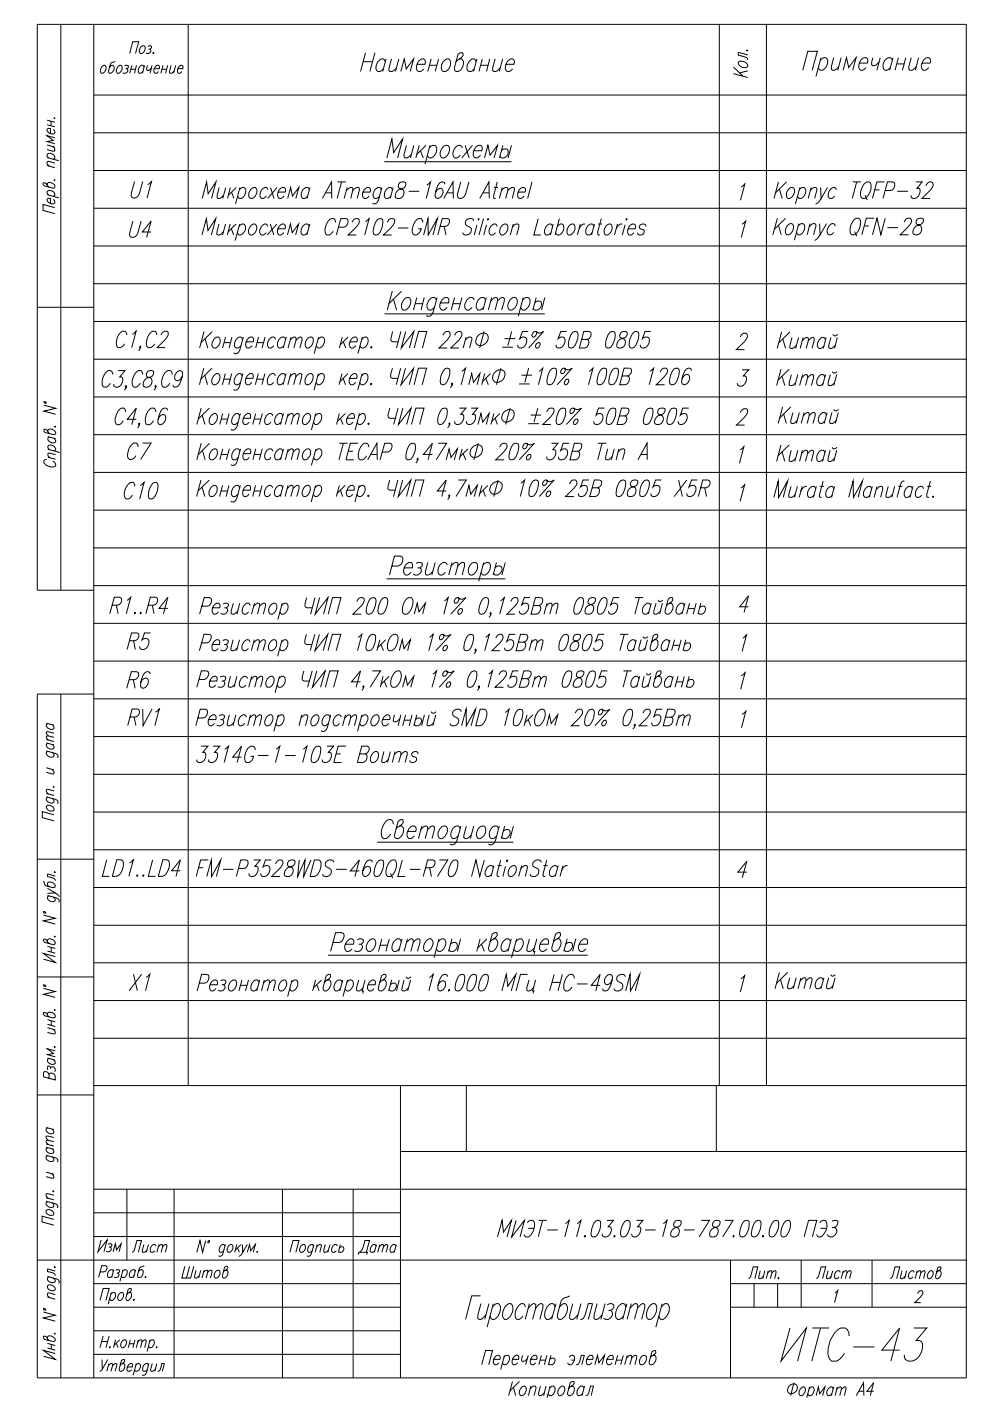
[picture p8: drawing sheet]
<svg xmlns="http://www.w3.org/2000/svg" width="210mm" height="297mm" viewBox="0 0 210 297" stroke-linecap="round" stroke-linejoin="round" font-family="sans-serif">
<defs><g id="words">
<text font-size="11.5" x="164.4" y="290">ИТС-43</text>
<text font-size="7.5" x="75.1" y="16.2">Наименование</text>
<g font-size="7.1">
<text x="26.5" y="43.4">U1</text>
<text x="26.1" y="51.5">U4</text>
<text x="163.7" y="75.1">Китай</text>
<text x="163.3" y="82.9">Китай</text>
<text x="163.7" y="91">Китай</text>
<text x="25.8" y="98.8">C7</text>
<text x="163.3" y="99.1">Китай</text>
<text x="25" y="106.9">C10</text>
<text x="25.8" y="139">R5</text>
<text x="25.8" y="147.1">R6</text>
<text x="25.8" y="155.2">RV1</text>
<text x="40.6" y="163">3314G-1-103E Boums</text>
<text x="26.1" y="211.3">X1</text>
<text x="163" y="211">Китай</text>
</g>
<text font-size="6.6" x="74.8" y="267.4">Дата</text>
<g font-size="5.7">
<text x="19.4" y="266.7">Изм</text>
<text x="26.8" y="266.7">Лист</text>
<text x="37.4" y="272.3">Шитов</text>
<text x="157.3" y="272.3">Лит.</text>
<text x="171.8" y="272.3">Лист</text>
<text x="187.7" y="272.3">Листов</text>
</g>
</g></defs>
<g fill="none" stroke="#000" stroke-width=".21">
<path d="M12.9 5.2v119.9M19.9 5.2v286.9M39.9 5.2v225M152.5 5.2v225M162.5 5.2v225M19.9 20.2h185M19.9 28.2h185M19.9 36.2h185M19.9 44.2h185M19.9 52.2h185M7.9 65.2h12M19.9 60.2h185"/>
<path d="M19.9 68.2h185M19.9 76.2h185M19.9 84.2h185M19.9 92.2h185M19.9 100.2h185M19.9 108.2h185M19.9 116.2h185M19.9 125.1h-12v-119.9h197v286.9h-197v-144.9h12M19.9 124.2h185M19.9 132.2h185M12.9 147.2v144.9M19.9 140.2h185"/>
<path d="M19.9 148.2h185M19.9 156.2h185M19.9 164.2h185M19.9 172.2h185M7.9 182.2h12M19.9 180.2h185M19.9 188.2h185M19.9 196.2h185M7.9 207.1h12M19.9 204.1h185M19.9 212.1h185M7.9 232.2h12"/>
<path d="M19.9 220.1h185M19.9 230.2h185M84.9 230.2v61.9M98.9 230.2v13.9M151.9 230.2v13.9M19.9 252.1h185M26.9 252.1v15.1M36.9 252.1v40M59.9 252.1v40M74.9 252.1v40M84.9 244.1h120M7.9 267.2h197"/>
<path d="M19.9 262.2h65M154.9 267.2v24.9M154.9 272.2h50M154.9 277.2h50M169.9 267.2v10M184.9 267.2v10"/>
</g>
<path d="M19.9 257.1h65M19.9 277.2h65M19.9 272.2h65M159.9 272.2v5M164.9 272.2v5M19.9 287.1h65M19.9 282.2h65" fill="none" stroke="#000" stroke-width=".21"/>
<g fill="none" stroke="#000" stroke-width=".21">
<path d="M155.5 14.2l2 1.9M155.5 15.6l3 .8M156.7 13.1a1.32 1.32 0 0 1 1.8 1 1.23 1.23 0 0 1-2-.8zM158.2 10.7l.3 .1zM158.5 11.6l-2-.5v.6l1.9 .6 .1 .4M158.5 15l-1.7 .5M170.2 14.9l1.1-4h2l-1.1 4M173.9 12.8l.8-.6h.4a1.1 1.1 0 0 1 .3 1.6 1.48 1.48 0 0 1-1.5 1.1l-.4-.6M174.1 12.2l-1.1 4M176.8 12.2l-.5 1.9v.6l.2 .2h.4l.9-.8M178.3 12.2l-.7 2.7M178.8 14.9l.7-2.7 .4 2.1 1.6-2.1-.7 2.7"/>
<path d="M182.2 13.4h1.7a.71 .71 0 0 0 0-.8 .71 .71 0 0 0-.7-.4 1.85 1.85 0 0 0-.9 2.5l.2 .2h.4l.7-.6M185.1 12.2l-.3 1v.6l.2 .1 .8-.1 .6-.6M186.6 12.2l-.7 2.7M189.2 12.8l-.4-.6a1.6 1.6 0 0 0-1.4 1 1.6 1.6 0 0 0 .2 1.7h.5l.7-.6M189.3 12.2l-.7 2.7M190.1 13.5h1.6M190.5 12.2l-.7 2.7M192.1 12.2l-.8 2.7M193.2 12.2l-.5 1.9v.6l.2 .2h.5l.9-.8M194.8 12.2l-.7 2.7M195.5 13.4h1.7a.71 .71 0 0 0 0-.8 .71 .71 0 0 0-.7-.4 1.85 1.85 0 0 0-.9 2.5l.2 .2h.4l.7-.6M10 39.2v-.3a1.03 1.03 0 0 1 1.6 .8l-.4 .2-1.8-.5-.3-.3 .2-.3a.86 .86 0 0 1 .8 .6l.2 .3"/>
<path d="M10 35.1l1.6 .5M10 33.4l2.5 .7M10 30.7l1.6 .5M10 25.5l1.6 .4M10 26.5l1.6 .4M10.3 33.5l-.2-.2a.44 .44 0 0 1-.1-.5 .44 .44 0 0 1 .3-.3h.4a.83 .83 0 0 1 .8 1.2l-.2 .1M10.8 25.7v1M11.2 31.1l.4 .5-.1 .4-1.5-.3M11.3 27.4l.2 .3 .1 .5a1.03 1.03 0 0 1-1.6-.8l.2-.2 .5 .1v1M11.4 38.2l.1-.1 .1 .1zM11.4 25.1l.1-.1 .1 .1zM11.6 34.6l-1.5-.4-.1 .5 .4 .5"/>
<path d="M11.6 29.2l-1.6-.4 1.3 1-1.3 .2 1.6 .5M81.5 34.3h26.9M82 33.5l1.1-4 .4 2.8 1.9-2.8-1.1 4M86.2 30.8l-.5 1.9v.6l.2 .2h.4l.9-.8M87.7 30.8l-.7 2.7M88.9 30.8l-.7 2.7M89.1 32l.6 1.5M90.3 30.8l-1.9 1.9M91 31.4l.8-.6h.4a1.1 1.1 0 0 1 .3 1.5 1.48 1.48 0 0 1-1.5 1.2l-.4-.6M91.2 30.8l-1.1 4M94.1 31l.8-.2a1.1 1.1 0 0 1 .3 1.5 1.48 1.48 0 0 1-1.4 1.2 1.63 1.63 0 0 1 .3-2.5zM98 31.4l-.4-.6a1.69 1.69 0 0 0-1.4 2.5l.3 .2h.4l.7-.6"/>
<path d="M98.6 30.8l.9 2.7M100.2 30.8l-2.3 2.7M100.4 32h1.7a.71 .71 0 0 0 .1-.8 .71 .71 0 0 0-.7-.4 1.85 1.85 0 0 0-1 2.5l.2 .2h.5l.7-.6M102.7 33.5l.7-2.7 .5 2.1 1.6-2.1-.7 2.7M106.3 32a.8 .8 0 0 1 1.1-.4 .8 .8 0 0 1 .3 1.1 .95 .95 0 0 1-.7 .8 .95 .95 0 0 1-1-.4M106.6 30.8l-.7 2.7M108.4 30.8l-.7 2.7M10 41.3l2.5 .7M10.3 41.4l-.3-.5v-.3a1.03 1.03 0 0 1 1.6 .8l-.3 .2M11.3 42.2l.2 .3 .1 .5a1.03 1.03 0 0 1-1.6-.8l.2-.2 .5 .1v1M11.6 44l-2.5-.7v1.3l2.5 .7M81.5 66.5h34"/>
<path d="M83.2 61.7l-1.1 4M83.4 63.5l.7 2.2M85.2 61.7l-2.7 2.7M85.5 63.6l.8-.5h.4a1.1 1.1 0 0 1 .3 1.5 1.48 1.48 0 0 1-1.5 1.1 1.13 1.13 0 0 1-.3-1.5zM88 64.4h1.6M88.4 63.1l-.7 2.6M89.9 63.1l-.6 2.6M92.5 63.6l-.4-.5a1.69 1.69 0 0 0-1.4 2.4l.3 .2h.4l.7-.5M92.7 63.1l-.9 3-.2 .6a.78 .78 0 0 1-1.2 .2M93.4 64.2h1.7a.71 .71 0 0 0 0-.8 .71 .71 0 0 0-.7-.3 1.85 1.85 0 0 0-.9 2.4l.2 .2h.4l.7-.5M96 64.4h1.6M96.4 63.1l-.7 2.6"/>
<path d="M97.9 63.1l-.7 2.6M100.5 63.6l-.4-.5a1.69 1.69 0 0 0-1.4 2.4l.3 .2h.4l.7-.5M102.9 63.6l-.4-.5a1.71 1.71 0 0 0-1.3 2.4l.2 .2h.4l.8-.5M103.1 63.1l-.7 2.6M104 63.8l1-.7 .5 .1v.6l-.5 1.9M104.3 63.1l-.8 2.6M105.5 63.8l.9-.7 .5 .1v.6l-.5 1.9M108.1 63.6l.7-.5h.4a1.64 1.64 0 0 1-.7 2.6h-.4a1.13 1.13 0 0 1-.3-1.5zM110.8 63.6l.7-.5h.5a1.64 1.64 0 0 1-.8 2.6h-.4l-.4-.5M110.9 63.1l-1 4M113.4 64.2a.8 .8 0 0 1 1.1-.4 .8 .8 0 0 1 .3 1.2 .95 .95 0 0 1-.8 .7 .95 .95 0 0 1-.9-.3M113.7 63.1l-.7 2.6"/>
<path d="M115.5 63.1l-.7 2.6M9.3 85.9l2.5 .7-2.5 .6 2.5 .6M9.4 85.2l.3 .1 .1 .2-.4-.1zM9.9 97.4l-.6 .3a1.6 1.6 0 0 0 2.5 1 1 1 0 0 0-.6-1M10.1 91.5v-.3a.99 .99 0 0 1 1.1-.1 .99 .99 0 0 1 .6 .8l-.5 .3-1.7-.5-.3-.3 .1-.4a.77 .77 0 0 1 .8 .7l.3 .2M10.1 96.9l1.7 .5M10.1 95.3l2.5 .6M10.1 92.6l1.7 .4M10.5 95.3l-.3-.2-.1-.5a1.03 1.03 0 0 1 1.7 .7l-.3 .3M10.5 92.7l-.3 .1a.94 .94 0 0 0 .4 1 .94 .94 0 0 0 1.1 0l.1-.4-.3-.5M11.5 90.5h.3zM11.8 96.4l-1.6-.3-.1 .4 .5 .6"/>
<path d="M88.2 119.4l.5-.1 .8 .1a.8 .8 0 0 1-1 1M90.7 119.3l-.5 1.9v.5l.2 .2h.4l1-.7M92.3 119.3l-.7 2.6M94.9 119.8l-.5-.5a1.6 1.6 0 0 0-1.4 .9 1.6 1.6 0 0 0 .3 1.7h.4l.7-.6M95.8 119.3l-.6 2.6M99.7 119.8l.7-.5h.5a1.63 1.63 0 0 1-1.2 2.6 1.39 1.39 0 0 1 0-2.1zM102.4 119.8l.8-.5h.4a1.1 1.1 0 0 1 .3 1.5 1.48 1.48 0 0 1-1.5 1.1l-.4-.6M102.6 119.3l-1.1 3.9M105.3 119.3l-.8 2.6M107.1 119.3l-.7 2.6M82 122.7h25.1M83.1 120h1.3a1.37 1.37 0 0 0 .9-1.9l-.4-.2h-1.3l-1 4"/>
<path d="M85.7 120.4h1.7a.89 .89 0 0 0-.2-1.1 1.6 1.6 0 0 0-1.5 .9 1.6 1.6 0 0 0 .3 1.7h.4l.8-.6M89 120.4l.3 .4a1.06 1.06 0 0 1-.5 1 1.06 1.06 0 0 1-1.2-.1M95.7 120l.8-.7 .6 .1-.6 2.5M97.1 120l.9-.7 .5 .1v.6l-.5 1.9M105 120.4a.83 .83 0 0 1 1.4 0 1.29 1.29 0 0 1-1.4 1.5l-.3-.4M9.8 159.2l1.9 .5a.72 .72 0 0 1 .6 .8l-.1 .2M9.8 157.5l1.7 .4M9.8 156.8l1.7 .4M9.8 153.3l1.7 .5M10.1 159.3l-.3 .3a.99 .99 0 0 0 .6 .8 .99 .99 0 0 0 1.1-.1v-.3l-.4-.4M10.1 157.6l-.3 .3a1.03 1.03 0 0 0 1.7 .7v-.3l-.4-.4M10.1 153.4l-.2 .1a.92 .92 0 0 0 .4 1 .92 .92 0 0 0 1 0l.2-.4-.4-.4"/>
<path d="M11.5 156.3l-1.6-.3-.1 .3 .5 .6M11.5 155.4l-1.6-.3-.1 .3 .5 .6M9.8 171a1.03 1.03 0 0 1 1.7 .7 .99 .99 0 0 1-1.1 .2 .99 .99 0 0 1-.6-.9zM9.8 169l1.9 .5a.72 .72 0 0 1 .6 .7l-.1 .2M9.8 168.2l1.7 .5M9.8 162.8l1.7 .4M10.1 169l-.3 .3a1.03 1.03 0 0 0 1.7 .7v-.2l-.4-.5M11 163.1l.5 .6-.2 .4-1.5-.4M11.3 166.8l.2 .1h-.2zM11.5 172.8l-2.5-.7v1.3l2.5 .6M11.5 167.7l-1.6-.4-.1 .5 .5 .6M80 178.6h28.9"/>
<path d="M83.4 174.8l-.1-.6-.4-.4a1.9 1.9 0 0 0-1.8 1.5 2.18 2.18 0 0 0 .2 2.5 1.51 1.51 0 0 0 1.5-1M84.7 175.1h.5a1.1 1.1 0 0 1 .3 1.6 1.48 1.48 0 0 1-1.5 1.1l-.3-.4-.1-.4 .8-2.8 .5-.4h.5l.1 .2a1.27 1.27 0 0 1-1.1 1.3l-.4 .4M86.4 176.3h1.7a.71 .71 0 0 0 .1-.8 .71 .71 0 0 0-.8-.4 1.92 1.92 0 0 0-.9 2.5l.2 .2h.5l.7-.6M89.2 175.9l1-.8 .5 .2v.6l-.5 1.9M89.4 175.1l-.7 2.7M90.7 175.9l.9-.8 .5 .2v.6l-.5 1.9M93.3 175.7l.7-.6h.4a1.64 1.64 0 0 1-.7 2.7h-.4a1.13 1.13 0 0 1-.3-1.5zM97.6 175.7l-.5-.6a1.65 1.65 0 0 0-1.3 2.5l.2 .2h.4l.7-.6M97.7 175.1l-.8 3.1-.3 .5a.78 .78 0 0 1-1.2 .2M98.9 175.1l-.6 2.5 .3 .2h.4l.9-.8M100.4 175.1l-.7 2.7M101.4 175.7l.7-.6h.5a1.6 1.6 0 0 1 .2 1.7 1.6 1.6 0 0 1-1.4 1 1.45 1.45 0 0 1 0-2.1z"/>
<path d="M105.7 175.7l-.4-.6a1.6 1.6 0 0 0-1.4 1 1.6 1.6 0 0 0 .3 1.7h.4l.7-.6M105.9 175.1l-.8 3.1a1.14 1.14 0 0 1-1.3 .9l-.2-.2M106.7 176.3a.79 .79 0 0 1 .9-.4 .79 .79 0 0 1 .6 .8 1.34 1.34 0 0 1-1.5 1.1l-.3-.4M107 175.1l-.7 2.7M108.9 175.1l-.8 2.7M9.2 194l2.5 .7-2.5 .5 2.5 .7M9.2 186.8l.2 .7 .4 .3 1.4 .4 .5-.2a.99 .99 0 0 0-.6-.9 .99 .99 0 0 0-1 .2v.4l.3 .3M9.3 193.3l.3 .1v.2l-.3-.1zM10.1 199.6v-.3a1.03 1.03 0 0 1 1.6 .7l-.5 .3-1.8-.5-.2-.4 .1-.3a.77 .77 0 0 1 .8 .7l.3 .2M10.1 189.9l1.9 .5a.72 .72 0 0 1 .6 .7l-.2 .2M10.1 188.3l1.6 1-1.6 .1M10.4 189.9l-.3 .2a.93 .93 0 0 0 .5 1 .93 .93 0 0 0 1.1-.2v-.2l-.4-.5"/>
<path d="M11.5 198.5l.2 .1zM11.5 184.9l.2 .1zM11.7 189.3l.5 .3 .4 .6M11.7 185.8l-1.6-.5v.5l1.1 .3 .4 .3 .1 .3M70.6 199.8h1.3a1.44 1.44 0 0 0 .9-1.9l-.3-.2h-1.4l-1 4M75.8 199.3l.4-.2h.5l.3 .2 .1 .3-.3 .4-.7 .2M78.5 199.3l.3-.2h.4a1.64 1.64 0 0 1-.7 2.6h-.4a1.58 1.58 0 0 1 .4-2.4zM81 199.1l-.8 2.6M82.5 199.1l-.7 2.6M85.1 199.6l-.4-.5a1.73 1.73 0 0 0-1.4 2.4l.2 .2h.4l.8-.5M85.2 199.1l-.7 2.6M86.2 199.8l.9-.7 .5 .2v.5l-.5 1.9"/>
<path d="M86.4 199.1l-.7 2.6M87.6 199.8l.9-.7h.3l.3 .2v.5l-.6 1.9M90.2 199.6l.8-.5h.4a1.64 1.64 0 0 1-.7 2.6h-.5a1.1 1.1 0 0 1-.3-1.5zM92.9 199.6l.8-.5h.4a1.64 1.64 0 0 1-.7 2.6h-.5l-.4-.5M93.1 199.1l-1.1 4M95.8 199.1l-.7 2.6M97.6 199.1l-.6 2.6M101.8 199.1l-.7 2.6M103.2 199.1l-1.9 1.9M104.7 199.1h.4a1.64 1.64 0 0 1-.7 2.6l-.7-.2-.1-.5 .7-2.9a.67 .67 0 0 1 1.1-.2 1.35 1.35 0 0 1-1.1 1.4l-.3 .3M108.2 199.6l-.4-.5a1.78 1.78 0 0 0-1.4 2.4l.7 .2 .7-.5M108.4 199.1l-.7 2.6"/>
<path d="M109.4 199.6l.7-.5h.4a1.64 1.64 0 0 1-.7 2.6h-.4l-.4-.5M109.5 199.1l-1.1 4M112.3 199.1l-.6 2.4 .7 .2 .9-.7M113.8 199.1l-.7 2.6h.3l-.2 .6M118.1 199.1h.4a1.64 1.64 0 0 1-.7 2.6h-.4l-.2-.2-.2-.5 .8-2.9a.67 .67 0 0 1 1-.2 1.24 1.24 0 0 1-1 1.4l-.4 .3M120.3 199.1l-.8 2.6M122.1 199.1l-.7 2.6M9.2 209.6l2.5 .6-2.5 .6 2.5 .7M9.3 208.8l.3 .1v.3l-.3-.2zM10.1 215.1v-.2a.99 .99 0 0 1 1-.2 .99 .99 0 0 1 .6 .9l-.5 .2-1.8-.5-.2-.3 .1-.3a.77 .77 0 0 1 .8 .6l.3 .3M10.1 217.9l1.6 .5M10.1 216.2l1.6 .5"/>
<path d="M10.1 217.2l1.6 .4M10.1 200.7l1.6 .4M10.1 201.6l1.6 .5M10.9 200.9v.9M10.9 216.5v.9M11.2 218.2l.5 .6-.1 .4-1.5-.3M11.5 214.1l.2 .1zM11.7 202.8l-2.5-.7 2.5 1.9-2.5-.6M69.5 202.5h55.1M73.2 200.2h1.7a.71 .71 0 0 0 .1-.8 .71 .71 0 0 0-.8-.3 1.88 1.88 0 0 0-.9 2.4l.2 .2h.4l.8-.5M76.5 200.2l.3 .4a1.05 1.05 0 0 1-.5 1 1.05 1.05 0 0 1-1.2-.1M80.6 200.4h1.6"/>
<path d="M95.5 200.2a.8 .8 0 0 1 1.1-.4 .8 .8 0 0 1 .3 1.2 .95 .95 0 0 1-.7 .7 .95 .95 0 0 1-1-.4M102.1 200.2l.6 1.5M114.5 200.2h1.7a.71 .71 0 0 0-.1-1 .71 .71 0 0 0-.9 .1 1.85 1.85 0 0 0-.6 2.2l.2 .2h.4l.8-.5M119.9 200.2a.8 .8 0 0 1 1.1-.4 .8 .8 0 0 1 .3 1.2 .95 .95 0 0 1-.7 .7 .95 .95 0 0 1-1-.4M122.8 200.2h1.7a.71 .71 0 0 0 0-.8 .71 .71 0 0 0-.7-.3 1.88 1.88 0 0 0-.9 2.4l.2 .2h.4l.7-.5M9.8 239.1l1.6 .4M10.1 224.3l1.6 .5M10.1 239.1l-.3 .2a.93 .93 0 0 0 .5 1 .93 .93 0 0 0 1.1-.2v-.2l-.3-.5M10.4 227.8l-.5-.6h-.5l-.2 .3v.8l2.5 .7v-.8a.73 .73 0 0 0-.5-.6 .73 .73 0 0 0-.8 .2v.8M10.4 224.4l-.3 .1a.95 .95 0 0 0 .5 1 .95 .95 0 0 0 1.1-.1v-.3l-.4-.4M10.7 226.4a.6 .6 0 0 1 .9 0 .6 .6 0 0 1 0 .8M10.7 226.7v-.5l-.6-.1v.8"/>
<path d="M11.5 222h.2zM11.7 222.8l-1.6-.4 1.2 1-1.2 .2 1.6 .5M9.8 254.7l1.9 .5a.72 .72 0 0 1 .6 .7l-.2 .2M9.8 244.9l1.9 .5a.73 .73 0 0 1 .6 .9l-.2 .1M9.8 254l1.6 .4M9.8 248.5l1.6 .5M9.8 243.2l1.6 .5M9.8 242.5l1.6 .5M9.8 256.6a.93 .93 0 0 1 1.1 0 .93 .93 0 0 1 .4 1 .97 .97 0 0 1-1.1 0 .97 .97 0 0 1-.4-1zM10.1 254.8l-.3 .1a.93 .93 0 0 0 .5 1 .93 .93 0 0 0 1.1-.2v-.2l-.3-.5M10.1 245l-.3 .2a.93 .93 0 0 0 .5 1 .93 .93 0 0 0 1.1-.2v-.3l-.3-.4M10.1 243.3l-.3 .2a.93 .93 0 0 0 .5 1 .93 .93 0 0 0 1.1-.2v-.2l-.3-.5"/>
<path d="M11 248.8l.4 .6-.1 .4-1.5-.3M11.2 252.6h.2zM11.4 258.5l-2.5-.6v1.2l2.5 .7M11.4 253.4l-1.6-.3v.4l.4 .6M11.4 242.1l-1.6-.3v.5l.4 .4M11.4 241.2l-1.6-.3v.5l.4 .4M9.2 278.2l2.5 .6-2.5 .6 2.5 .7M9.3 277.4l.3 .1v.3l-.3-.1zM10.1 270.6l1.9 .5a.73 .73 0 0 1 .6 .8l-.2 .2M10.1 275l1.6 .5M10.1 272.5a1.1 1.1 0 0 1 1.6 .9 .93 .93 0 0 1-1.1 .1 .93 .93 0 0 1-.5-1zM10.4 270.7l-.3 .1a.93 .93 0 0 0 .5 1.1 .93 .93 0 0 0 1.1-.2v-.3l-.4-.4"/>
<path d="M11.5 268.6l.2 .1zM11.7 274.5l-1.6-.3v.4l.4 .5M11.7 269.5l-1.6-.5v.6l1.1 .3 .4 .2 .1 .4M21.2 275.7l.7-2.5h1.2l-.6 2.5M21.2 269.7h.8a.92 .92 0 0 0 .6-1.2l-1-.1-.7 2.4M23.5 274.4l.5-.4h.2a1.02 1.02 0 0 1 .2 1.1 1.02 1.02 0 0 1-.9 .6l-.2-.4M23.6 274l-.7 2.5M24 269.5l-.1-.2a.87 .87 0 0 0-1 .2 .87 .87 0 0 0-.1 1l.1 .3a.63 .63 0 0 0 .9-.3M24.1 269.2l-.4 1.6M24.5 269.3l.3-.1 .5 .1-.1 .5-.4 .1M25 269.9l.1 .1a.52 .52 0 0 1-.3 .8h-.6M25.2 274.4l.5-.4h.2a1.02 1.02 0 0 1 .2 1.1 1.02 1.02 0 0 1-.9 .6 .87 .87 0 0 1 0-1.3z"/>
<path d="M26 269.5l.2-.2a.44 .44 0 0 1 .5-.1 .44 .44 0 0 1 .3 .3 1.01 1.01 0 0 1-1.1 1.3l-.2-.3M26.1 269.2l-.7 2.5M27.4 274h.2a1.02 1.02 0 0 1 .2 1.1 1.02 1.02 0 0 1-.9 .6l-.2-.5 .5-1.8 .3-.2 .3 .1a.78 .78 0 0 1-.6 .9l-.3 .2M28.4 275.5l-.1 .2zM28.7 269.5a.44 .44 0 0 0-.3-.3 .44 .44 0 0 0-.5 .1l-.2 .2a1.11 1.11 0 0 0-.2 1.3 .63 .63 0 0 0 .9-.3M28.8 269.2l-.5 1.6M30.6 268.4l-.7 .2-.4 .3-.3 1.5v.4a.93 .93 0 0 0 1-.5 .93 .93 0 0 0-.1-1.1h-.3l-.4 .3M30.8 270.8l.1-.2v.2zM43.6 263l-.6 2.5-.6-2.5-.7 2.5M44.2 263.1h.2l-.2 .4zM47.7 264.2l-.3-.3a1.03 1.03 0 0 0-.7 1.6l.5-.1 .2-.2M47.8 263.9l-.5 1.9a.72 .72 0 0 1-.8 .6l-.2-.2"/>
<path d="M48.4 264.2l.5-.3h.2a.93 .93 0 0 1 .2 1.1 .93 .93 0 0 1-1 .4 1.11 1.11 0 0 1 .1-1.2zM50.2 263.9l-.4 1.6M50.4 264.6l.3 .9M51.1 263.9l-1.2 1.1M51.4 263.9l.1 1.6 .9-1.6M51.5 265.5l-.3 .5-.6 .4M52.4 265.5l.5-1.6 .3 1.3 .9-1.3-.4 1.6M54.6 265.3l-.1 .2zM61.5 265.5l.6-2.5h1.3l-.7 2.5M63.8 264.2l.4-.3h.3a.93 .93 0 0 1 .2 1.1 .93 .93 0 0 1-1 .4 1.11 1.11 0 0 1 .1-1.2zM66.4 264.2v-.2a.91 .91 0 0 0-1.1 .4 .91 .91 0 0 0 .2 1.1h.3l.4-.3M66.6 263.9l-.6 1.9a.72 .72 0 0 1-.7 .6l-.2-.2"/>
<path d="M67.1 264.3l.6-.4 .4 .1-.3 1.5M67.3 263.9l-.5 1.6M68.9 263.9l-.2 1.5 .4 .1 .5-.5M70 263.9l-.5 1.6M71.5 264.2l-.1-.2a.91 .91 0 0 0-1 .4 .91 .91 0 0 0 .2 1.1l.5-.1 .2-.2M72 264.6a.49 .49 0 0 1 .7-.3 .49 .49 0 0 1 .1 .7l-.4 .5h-.4l-.2-.2M72.2 263.9l-.5 1.6M177.1 274.2l.5-.6-.7 2.6M194.6 274.3a.55 .55 0 0 1 .5-.7 .55 .55 0 0 1 .6 .6l-.5 .8-1.2 1.2h1.2M10.1 283.8v-.3a.99 .99 0 0 1 1-.2 .99 .99 0 0 1 .6 .9l-.5 .2-1.8-.4-.2-.4 .1-.3a.77 .77 0 0 1 .8 .7l.3 .2M10.1 284.8l1.6 .5M10.1 285.8l1.6 .5"/>
<path d="M10.9 285.1v.9M11.5 282.7l.2 .1zM11.7 287l-2.5-.7 2.5 1.9-2.5-.6M21.6 284.4h1.2M21.6 288.2l.1 2.1M21.9 283.3l-.7 2.5M22.8 288.2l-1.3 2.3-.4 .2M23 289.6l.5-.5 .4 .1-.4 1.5M23.1 289.1l-.5 1.6M23.1 283.3l-.6 2.5M23.2 285.6l.1-.1 .1 .1-.1 .2zM23.9 289.6l.5-.5 .4 .1-.4 1.5"/>
<path d="M24.5 284.1l-.4 1.7M24.7 284.8l.3 1M25.4 284.1l-1.2 1.1M25.9 284.4l.4-.3h.3a1.05 1.05 0 0 1-.7 1.7 .87 .87 0 0 1 0-1.4zM25.9 289.1h.3a.99 .99 0 0 1 .2 1 .99 .99 0 0 1-.9 .6l-.2-.4 .4-1.8 .4-.3 .3 .2a.84 .84 0 0 1-.7 .8l-.2 .2M27 289.8h1.1v-.6a.79 .79 0 0 0-1.1 .8l-.1 .4a.44 .44 0 0 0 .3 .4 .44 .44 0 0 0 .5-.2l.2-.2M27.4 284.9h1M27.6 284.1l-.4 1.7M28.6 284.1l-.4 1.7M28.8 289.4l.2-.2a.44 .44 0 0 1 .5-.1 .44 .44 0 0 1 .3 .3v.4a.83 .83 0 0 1-1.2 .8l-.1-.2M28.9 289.1l-.7 2.5M29.2 284.6l.6-.5 .3 .1-.3 1.6"/>
<path d="M29.3 284.1l-.4 1.7M30.1 284.6l.6-.5 .3 .1-.3 1.6M31.5 289.4l-.1-.2a.87 .87 0 0 0-1 .2 .87 .87 0 0 0-.1 1l.2 .3h.3l.4-.3M31.6 289.1l-.5 1.9a.73 .73 0 0 1-.8 .6l-.2-.1M31.7 284.4l.5-.3h.3a1.02 1.02 0 0 1 .1 1 1.02 1.02 0 0 1-.9 .7l-.2-.4M31.8 284.1l-.6 2.5M32.3 289.1l-.4 1.5 .5 .1 .6-.4M33.2 285.5v.3zM33.3 289.1l-.5 1.6M33.4 290.7l.4-.1 .2-.3 .3-1.2h.6l-.5 1.6M108.7 292.9l-.8 3M108.9 294.2l.4 1.7"/>
<path d="M110.1 292.9l-2 2M110.7 294l.6-.1a1.27 1.27 0 0 1-.9 2 1.27 1.27 0 0 1 .3-1.9zM112.4 294.5l.7-.6h.3l.2 .1-.4 1.9M112.6 293.9l-.6 2M114.6 293.9l-.4 1.8 .2 .2h.3l.7-.6M115.8 293.9l-.5 2M116.5 294.3l.6-.4h.3a1.23 1.23 0 0 1 .2 1.3 1.23 1.23 0 0 1-1.1 .7l-.3-.4M116.7 293.9l-.7 2.4M118.6 294.3l.5-.4h.3a1.23 1.23 0 0 1 .2 1.3 1.23 1.23 0 0 1-1 .7 1.03 1.03 0 0 1 0-1.6zM121.1 293.9h.3a1.23 1.23 0 0 1 .2 1.3 1.23 1.23 0 0 1-1 .7l-.3-.3v-.3l.6-2.1a.51 .51 0 0 1 .8-.2 1 1 0 0 1-.8 1l-.3 .3M123.8 294.3l-.3-.4a1.26 1.26 0 0 0-.9 2h.4l.5-.4M123.9 293.9l-.5 2"/>
<path d="M124.1 295.9l.5-.2 .6-1.8h.6l-.5 2M167.3 293.9a.92 .92 0 0 1 1.2-.5 .92 .92 0 0 1 .4 1.3 1.03 1.03 0 0 1-1 .8 1.03 1.03 0 0 1-1-.8zM168.3 293.2l-.7 2.7M169.7 294.5l.5-.5h.3a1.14 1.14 0 0 1-.8 1.9 .92 .92 0 0 1 0-1.4zM171.6 294.5l.4-.5h.3a1.14 1.14 0 0 1-.7 1.9l-.3-.4M171.6 294l-.5 2.3M173 295.9l.5-1.9 .3 1.5 1.1-1.5-.5 1.9M176.6 294.5l-.2-.5a1.14 1.14 0 0 0-.8 1.9h.3l.5-.4M176.8 294l-.5 1.9M177.4 294.6l.6-.6 .4 .2-.4 1.7M177.5 294l-.4 1.9M178.4 294.6l.6-.6 .4 .2-.4 1.7"/>
<path d="M181.6 295.9l1.5-2.7 .1 2.7M182.1 295h1M185.2 295h-1.4l1.4-1.8-.7 2.7"/>
</g>
<!-- layer: 0 -->
<g fill="none" stroke="#000" stroke-width=".21">
<path d="M21.8 14l.5-.2a1.05 1.05 0 0 1-.8 1.7 1.03 1.03 0 0 1 .3-1.5zM24.5 13a1.15 1.15 0 0 0-1.1 .6l-.4 1.4 .2 .5a1.02 1.02 0 0 0 .9-.6 1.02 1.02 0 0 0-.2-1.1h-.2l-.5 .4M25.2 14l.4-.2a1.02 1.02 0 0 1 .2 1.1 1.02 1.02 0 0 1-.9 .6 1.03 1.03 0 0 1 .3-1.5zM26.4 14l.3-.2 .5 .2a.49 .49 0 0 1-.6 .6M26.9 14.6a.6 .6 0 0 1 0 .8 .6 .6 0 0 1-.9 0M27.5 11.3l.6-2.5h1.3l-.7 2.5M27.8 14.7h.9M28 13.8l-.5 1.7M28.9 13.8l-.4 1.7M29.8 10l.2-.2a.44 .44 0 0 1 .5-.1 .44 .44 0 0 1 .3 .3l-.1 .6a.91 .91 0 0 1-.9 .7 .84 .84 0 0 1 0-1.3zM30.6 14.2l-.3-.4a1.02 1.02 0 0 0-.9 .7 1.02 1.02 0 0 0 .2 1h.2l.5-.3M30.6 13.8l-.4 1.7"/>
<path d="M31.3 13.8l-.2 .6v.4l.2 .1 .4-.1 .4-.4M31.3 9.8l.3-.1 .5 .1-.1 .5-.5 .1M31.8 10.4l.2 .5-.2 .2-.3 .2-.6-.1M32.2 13.8l-.4 1.7M32.4 11.2h.2l-.1 .1zM32.7 14.6h1.1v-.5l-.2-.3a1.02 1.02 0 0 0-.9 .7 1.02 1.02 0 0 0 .2 1h.2l.5-.3M34.4 14.7h.9M34.6 13.8l-.5 1.7M35.5 13.8l-.4 1.7M36.3 13.8l-.4 1.6 .5 .1 .5-.5M37.2 13.8l-.4 1.7M37.7 14.6h1.1v-.5l-.2-.3a1.05 1.05 0 0 0-.7 1.7h.2l.5-.3"/>
<path d="M46.5 39.8l-.5 2.1 .2 .2h.4l.8-.7M47.9 39.8l-.7 2.3M48.8 39.8l-.6 2.3M50.1 39.8l-1.7 1.6M50.9 39.8l-1 3.4M57.3 39.8l.8 2.3M58.7 39.8l-1.9 2.3M65.7 39.8l-.6 2.3M71.5 38.6h1.8M72.4 38.6l-.9 3.5M73.6 39.8l-.6 2.3M81 39.8l-.8 2.6a1.01 1.01 0 0 1-1 .8l-.2-.1"/>
<path d="M83.3 39.8l-.6 2.3M84.7 38.7a.77 .77 0 0 0 0 1.2 1.11 1.11 0 0 1 1 1.4 1.11 1.11 0 0 1-1.5 .8l-.3-.2a1.54 1.54 0 0 1 1.6-2 .99 .99 0 0 0 .5-1.2l-.3-.1zM90.5 39.2l.8-.6-.9 3.5M94.3 39.1v-.4l-.6-.1a2.58 2.58 0 0 0-1.4 2.3l-.1 .7 .2 .3 .3 .2a1.36 1.36 0 0 0 1.1-2l-.3-.2a1.26 1.26 0 0 0-1.2 1M97.7 38.6l-.7 2.5v.5l.1 .3a1.04 1.04 0 0 0 1.6-.8l.7-2.5M104.7 39.8h.9M105.4 38.6l-.7 2.8-.1 .5 .5 .2M106.5 39.8l-.6 2.3M112.8 38.6l-.9 3.5M157.1 39.6l.8-.6-.9 3.5M165 38.6l-.9 3.5M166.8 38.6l-2.4 2.3"/>
<path d="M169.6 39.8l-1 3.4M172 39.8l-.6 2.3M174 39.8l.1 2.3 1.4-2.3M180.8 38.6h1.7M181.6 38.6l-.9 3.5M183.2 39.1a.85 .85 0 0 1 1.3-.4 2.74 2.74 0 0 1-1.2 3.4h-.4a1.99 1.99 0 0 1 .1-2.7zM187.5 38.6h-1.6l-.9 3.5M194.2 38.6h1.3l-1.1 1.3 .6 .2a1.57 1.57 0 0 1-1.4 2l-.3-.2-.1-.5M196.3 39.4l.1-.2a.74 .74 0 0 1 .7-.6 .74 .74 0 0 1 .8 .6l-.7 1.2-1.7 1.7h1.7M42.8 49.8l1-3.4 .3 2.5 1.6-2.5-.9 3.4M42.9 42.1l.9-3.5 .3 2.5 1.7-2.5-.9 3.5M46.4 47.5l-.4 2.2 .6 .1 .8-.7"/>
<path d="M47.8 47.5l-.6 2.3M48.8 47.5l-.6 2.3M49.1 48.5l.5 1.3M49.1 40.7l.5 1.4M50.1 47.5l-1.7 1.6M50.7 48l.6-.5h.4a1.39 1.39 0 0 1 .2 1.5 1.39 1.39 0 0 1-1.2 .8l-.4-.5M50.7 40.2l.7-.4h.3a1.4 1.4 0 0 1 .3 1.4 1.4 1.4 0 0 1-1.3 .9l-.3-.5M50.8 47.5l-.9 3.5M53.1 48l.6-.5h.3a1.39 1.39 0 0 1 .3 1.5 1.39 1.39 0 0 1-1.2 .8 1.14 1.14 0 0 1 0-1.8zM53.1 40.2l.6-.4h.4a1.43 1.43 0 0 1-1 2.3 .97 .97 0 0 1-.2-1.4zM56.8 48l-.4-.5a1.5 1.5 0 0 0-1.2 2.2l.6 .1 .7-.5M56.8 40.2l-.3-.4a1.46 1.46 0 0 0-1.2 2.1l.6 .2 .6-.5"/>
<path d="M57.3 47.5l.8 2.3M58.7 47.5l-2 2.3M58.9 48.5h1.5a.63 .63 0 0 0 0-.9 .63 .63 0 0 0-.9 .1 1.45 1.45 0 0 0-.3 2.1h.3l.7-.5M59 40.7h1.5a.63 .63 0 0 0 0-.7 .63 .63 0 0 0-.7-.2 1.47 1.47 0 0 0-.5 2.3h.3l.6-.5M60.9 49.8l.7-2.3 .4 1.8 1.3-1.8-.6 2.3M61 42.1l.6-2.3 .4 1.8 1.4-1.8-.7 2.3M65.6 48l-.4-.5a1.4 1.4 0 0 0-1.2 .9 1.4 1.4 0 0 0 .2 1.4h.3l.7-.5M65.6 40.2l-.2-.3a1.13 1.13 0 0 0-1.5 1.2 .97 .97 0 0 0 .3 1h.4l.6-.5M65.7 47.5l-.6 2.3M68.4 42.1l1.9-3.5v3.5M69 40.9h1.3M71.1 47.2l-.2-.7a1.03 1.03 0 0 0-1.5 .7 1.96 1.96 0 0 0-.1 2.6 1.29 1.29 0 0 0 1.3-.8"/>
<path d="M71.7 48.2h1.2a1.23 1.23 0 0 0 .8-1.7l-1.5-.1-.9 3.4M73.4 40.4l.8-.6 .6 .1-.4 2.2M74.7 47.2v-.2a.82 .82 0 0 1 .6-.6 .82 .82 0 0 1 .8 .3 1.58 1.58 0 0 1-.6 1.5l-1.7 1.6h1.8M74.8 40.4l.8-.6 .6 .1-.5 2.2M76.9 40.7h1.6a.63 .63 0 0 0 0-.7 .63 .63 0 0 0-.6-.2 1.45 1.45 0 0 0-.7 2.3h.4l.7-.5M77.5 47l.8-.6-1 3.4M80.1 46.5l.4-.1 .6 .1a3.9 3.9 0 0 1-.9 3.2l-.4 .1-.6-.1a3.6 3.6 0 0 1 .9-3.2zM80.8 40.2l-.3-.4a1.46 1.46 0 0 0-1.2 2.1l.6 .2 .6-.5M82.2 47.2v-.2a.85 .85 0 0 1 .6-.6 .85 .85 0 0 1 .9 .3 1.78 1.78 0 0 1-.7 1.5l-1.7 1.6h1.7M83.2 40.2l-.3-.4a1.46 1.46 0 0 0-1.3 2.1l.6 .2 .7-.5M84.4 48.3h2.2M86.6 40.6h2.3"/>
<path d="M89.6 47.2l-.2-.7a1.03 1.03 0 0 0-1.5 .7 1.96 1.96 0 0 0-.1 2.6 1.39 1.39 0 0 0 1.5-1.3h-.6M89.8 49.8l.9-3.4 .1 3.4 1.9-3.4-.9 3.4M93.3 48h1.1a1.07 1.07 0 0 0 .8-1.5l-1.4-.1-1 3.4M94.1 42.1l1.9-3.5 .1 3.5M94.2 48l.4 1.8M94.8 40.9h1.2M100.5 46.8a.93 .93 0 0 0-1.4-.4 .93 .93 0 0 0-.1 1.4l.6 .4a.98 .98 0 0 1-.1 1.5 .98 .98 0 0 1-1.4-.4M101.1 47.7l-.5 2.1M101.3 46.5l.2-.1 .1 .1-.2 .2zM101.7 42.1l2-3.5v3.5M102.4 40.9h1.3M102.5 46.4l-1 3.4"/>
<path d="M103.2 47.7l-.6 2.1M103.3 46.5l.2-.1 .1 .1-.2 .2zM105.4 48l-.3-.5a1.43 1.43 0 0 0-1.1 2.3h.4l.7-.5M106.3 40.4l.8-.6 .6 .1-.5 2.2M106.3 48l.6-.5h.4a1.39 1.39 0 0 1 .3 1.5 1.39 1.39 0 0 1-1.3 .8 1.17 1.17 0 0 1 0-1.8zM107.7 40.4l.8-.6 .6 .1-.5 2.2M108.6 48.2l.8-.7 .6 .2v.5l-.5 1.6M108.8 47.5l-.6 2.3M109.8 40.7h1.5a.66 .66 0 0 0-.2-.9 1.42 1.42 0 0 0-1.2 .8 1.42 1.42 0 0 0 .2 1.5h.4l.6-.5M114.1 46.4l-.9 3.4h1.5M117.2 48l-.4-.5a1.5 1.5 0 0 0-1.2 2.2l.6 .1 .6-.5M117.3 47.5l-.6 2.3"/>
<path d="M118.2 48l.6-.5h.4a1.42 1.42 0 0 1 .2 1.5 1.42 1.42 0 0 1-1.2 .8l-.4-.5M118.6 46.4l-.9 3.4M120.6 48l.6-.5h.4a1.42 1.42 0 0 1 .2 1.5 1.42 1.42 0 0 1-1.2 .8 1.22 1.22 0 0 1 0-1.8zM123 47.5l-.6 2.3M124.1 47.5a1.24 1.24 0 0 0-1.3 1M125.9 48l-.4-.5a1.4 1.4 0 0 0-1.2 .9 1.4 1.4 0 0 0 .3 1.4h.4l.5-.5M126.1 47.5l-.7 2.3M126.8 47.5h.9M127.5 46.4l-.8 2.7v.6l.5 .1M128.8 47.7l.6-.2a1.42 1.42 0 0 1 .2 1.5 1.42 1.42 0 0 1-1.2 .8 1.45 1.45 0 0 1 .4-2.1zM130.9 47.5l-.6 2.3M131.9 47.5a1.24 1.24 0 0 0-1.2 1"/>
<path d="M132.5 47.7l-.6 2.1M132.7 46.5l.2-.1 .1 .1-.2 .2zM133.2 48.5h1.4a.62 .62 0 0 0 .1-.7 .62 .62 0 0 0-.6-.3 1.53 1.53 0 0 0-.7 2.3h.4l.6-.5M136.9 48v-.3a.8 .8 0 0 0-.9-.1 .8 .8 0 0 0-.4 .7l1 .6a.83 .83 0 0 1-.4 .9 .83 .83 0 0 1-1-.1v-.4M157.3 47.5l.8-.6-.9 3.5M164.8 46.3l-.9 3.5M165 47.8l.6 2M165.3 40.1l.5 2M166.6 46.3l-2.4 2.3M166.9 47.9l.6-.5h.4a1.51 1.51 0 0 1-.7 2.4h-.3a1.26 1.26 0 0 1 0-1.9zM167.1 40.3l.6-.5h.4a1.42 1.42 0 0 1-.6 2.3h-.4a1.22 1.22 0 0 1 0-1.8zM169.2 47.9l.7-.5h.4a1.51 1.51 0 0 1-.7 2.4h-.4l-.3-.5"/>
<path d="M169.4 47.4l-1 3.5M169.4 40.3l.7-.5h.4a1.4 1.4 0 0 1 .2 1.4 1.4 1.4 0 0 1-1.2 .9l-.4-.5M171.6 48.1l.8-.7 .6 .2v.3l-.5 1.9M171.7 47.4l-.6 2.4M171.8 40.4l.8-.6 .6 .1v.4l-.5 1.8M173.8 47.4l.1 2.4 1.3-2.4M173.9 49.8a1.85 1.85 0 0 1-1.2 1.1M174.1 42.1a1.64 1.64 0 0 1-1.2 1.1M177.1 47.9l-.3-.5a1.51 1.51 0 0 0-1.3 2.2l.6 .2 .7-.5M177.3 40.3l-.3-.5a1.5 1.5 0 0 0-1.2 2.1l.5 .2 .7-.5M180.9 46.8a.89 .89 0 0 1 1.4-.4 2.88 2.88 0 0 1-1.2 3.4h-.5a2.27 2.27 0 0 1 .3-3zM181.2 49.1l.5 1"/>
<path d="M183.2 47.9h1M183.4 41.4l.5 1M185.3 46.3h-1.6l-1 3.5M185.4 40.3h1.1M187.6 40.4h1.2a1.17 1.17 0 0 0 .8-1.7l-.3-.1h-1.1l-1 3.5M187.7 46.3l-.9 3.5-.8-3.5-1 3.5M188.2 48.3h2.2M190.2 40.6h2.3M191.7 47.1l.1-.2a.82 .82 0 0 1 .6-.6 .82 .82 0 0 1 .8 .3 1.67 1.67 0 0 1-.6 1.5l-1.7 1.7h1.7M194.5 46.4a.72 .72 0 0 0 0 1.2 1.09 1.09 0 0 1 .8 1.5 1.09 1.09 0 0 1-1.7 .3 1.71 1.71 0 0 1 1.6-1.8 .99 .99 0 0 0 .6-1.2l-.4-.1zM23.9 79.4l-.2-.7a1 1 0 0 0-1.6 .7 2.14 2.14 0 0 0-.1 2.7 1.27 1.27 0 0 0 1.4-.9M25.1 78.6h1.4l-1.1 1.3h.4a1.4 1.4 0 0 1-1.3 2.2l-.3-.2-.1-.5"/>
<path d="M26.9 71l-.2-.6a1.01 1.01 0 0 0-1.6 .6 2.1 2.1 0 0 0-.1 2.7 1.3 1.3 0 0 0 1.4-.8M28.1 70.9l.8-.7-1 3.5M29.8 73.5l-.1 .2-.1-.2 .2-.1-.1 .5-.3 .5M30.3 79.4l-.4-.8a1.68 1.68 0 0 0-1.6 1.3 1.78 1.78 0 0 0 .1 2.2 1.26 1.26 0 0 0 1.3-.9M31.3 78.7a.82 .82 0 0 0-.1 1.2 1.11 1.11 0 0 1 1 1.3 1.11 1.11 0 0 1-1.4 .9l-.3-.2a1.49 1.49 0 0 1 1.5-2 1.08 1.08 0 0 0 .6-1.2l-.4-.1zM33.3 71l-.2-.6a1.01 1.01 0 0 0-1.6 .6 1.96 1.96 0 0 0-.1 2.7 1.3 1.3 0 0 0 1.4-.8M34.1 71l.1-.1a.83 .83 0 0 1 .6-.7 .83 .83 0 0 1 .9 .4 1.77 1.77 0 0 1-.7 1.5l-1.7 1.6h1.7M36.5 79.4l-.1-.5-.3-.3a1.68 1.68 0 0 0-1.6 1.3 1.97 1.97 0 0 0 .2 2.2 1.27 1.27 0 0 0 1.3-.9M38.7 79.8a1.05 1.05 0 0 1-1.5 .8 1.35 1.35 0 0 1 1-2l.4 .1a2.99 2.99 0 0 1-.5 2.7l-.4 .5-.4 .2-.6-.2v-.3M43.2 78.1l-.9 3.5M43.3 70.3l-1 3.5M43.4 79.5l.6 2.1"/>
<path d="M43.5 71.8l.6 2M44.9 78.1l-2.3 2.3M45 70.3l-2.4 2.3M45.3 79.7l.6-.5h.4a1.43 1.43 0 0 1 .2 1.5 1.43 1.43 0 0 1-1.2 .9 1.17 1.17 0 0 1 0-1.9zM45.3 72l.7-.5h.3a1.42 1.42 0 0 1 .2 1.4 1.42 1.42 0 0 1-1.2 .9 .93 .93 0 0 1-.2-1.3zM47.5 72.6h1.4M47.8 79.2l-.7 2.4M47.8 71.5l-.6 2.3M49.1 79.2l-.6 2.4M49.2 71.5l-.6 2.3M51.4 79.7l-.4-.5a1.51 1.51 0 0 0-1.2 2.2l.6 .2 .6-.5M51.4 72l-.3-.5a1.5 1.5 0 0 0-1.2 2.1l.5 .2 .7-.5"/>
<path d="M51.5 79.2l-.7 2.7a.99 .99 0 0 1-1.1 .8l-.2-.1M51.6 71.5l-.7 2.6a1 1 0 0 1-1.1 .9l-.2-.2M52.2 72.5h1.5a.62 .62 0 0 0 0-.7 .62 .62 0 0 0-.6-.3 1.53 1.53 0 0 0-.7 2.3h.4l.7-.5M54.5 72.6h1.4M54.8 79.2l-.7 2.4M54.8 71.5l-.6 2.3M56.2 79.2l-.7 2.4M56.2 71.5l-.6 2.3M58.4 79.7l-.4-.5a1.46 1.46 0 0 0-1 2.4h.4l.6-.5M58.4 72l-.3-.5a1.43 1.43 0 0 0-1 2.3h.3l.7-.5M60.5 79.7l-.4-.5a1.46 1.46 0 0 0-1 2.4h.4l.6-.5M60.6 72l-.4-.5a1.4 1.4 0 0 0-1.2 .8 1.4 1.4 0 0 0 .2 1.5h.3l.7-.5"/>
<path d="M60.6 79.2l-.6 2.4M60.7 71.5l-.6 2.3M61.5 79.9l.8-.7 .4 .2-.4 2.2M61.5 72.1l.8-.6 .5 .1v.5l-.5 1.7M61.7 79.2l-.7 2.4M61.7 71.5l-.6 2.3M62.7 79.9l.8-.7 .5 .2-.5 2.2M62.8 72.1l.8-.6 .4 .1v.5l-.4 1.7M65 79.7l.6-.5h.4a1.51 1.51 0 0 1-.6 2.4h-.4a1.26 1.26 0 0 1 0-1.9zM65.1 72l.6-.5h.4a1.47 1.47 0 0 1-.7 2.3h-.3a1.22 1.22 0 0 1 0-1.8zM67.4 79.7l.6-.5h.4a1.51 1.51 0 0 1-.6 2.4h-.4l-.4-.5M67.4 72l.7-.5h.3a1.42 1.42 0 0 1-.6 2.3h-.3l-.4-.5"/>
<path d="M67.5 79.2l-.9 3.5M67.5 71.5l-.9 3.5M72.5 79.2l-.6 2.4M72.6 71.5l-.6 2.3M72.8 72.5l.5 1.3M73.8 79.2l-1.7 1.7M73.8 71.5l-1.7 1.6M74.2 72.5h1.5a.65 .65 0 0 0 0-.7 .65 .65 0 0 0-.6-.3 1.69 1.69 0 0 0-.9 2.1l.6 .2 .7-.5M76.7 79.7l.6-.5h.3a1.43 1.43 0 0 1 .3 1.5 1.43 1.43 0 0 1-1.2 .9l-.4-.5M76.7 72l.6-.5h.4a1.42 1.42 0 0 1 .2 1.4 1.42 1.42 0 0 1-1.2 .9l-.4-.5M76.8 79.2l-1 3.5M76.8 71.5l-.9 3.5"/>
<path d="M78.6 73.6l.2-.2 .1 .2-.2 .2zM83.2 78.1l-.4 1.3 .1 .7 .4 .1h1.1M83.3 70.3l-.4 1.3 .1 .7 .3 .2h1.1M84.9 78.1l-.9 3.5M85 70.3l-.9 3.5M86 78.1l-1 3.5 2.7-3.5-.9 3.5M86 70.3l-.9 3.5 2.6-3.5-.9 3.5M87.8 73.8l1-3.5h1.7l-.9 3.5M93.9 71.1l.1-.1a.9 .9 0 0 1 1.3-.6 .98 .98 0 0 1-.1 1.2l-2.1 2.2h1.7M94.3 78.2l.4-.1 .6 .1a3.6 3.6 0 0 1-.9 3.2l-.4 .2-.5-.2a3.5 3.5 0 0 1 .8-3.2zM96.4 71.1l.1-.1a.9 .9 0 0 1 1.3-.6 .98 .98 0 0 1-.2 1.2l-2 2.2h1.7M97.9 78.7l.8-.6-.9 3.5"/>
<path d="M98.6 72.1l.8-.6 .6 .1 .1 .4-.5 1.8M98.8 71.5l-.6 2.3M101.2 71.3a1.27 1.27 0 0 1 2.3 0 1.67 1.67 0 0 1-2.3 1.8l-.2-.2a1.43 1.43 0 0 1 .2-1.6zM102.6 70.3l-.9 3.5M102.8 79.2l-.7 2.4M104 79.2l-1.7 1.7M104.8 79.1a1.27 1.27 0 0 1 2.2 0 1.64 1.64 0 0 1-2.2 1.8l-.2-.2a1.33 1.33 0 0 1 .2-1.6zM106.2 78.1l-.9 3.5M106.5 73.6h2.2M107 71.8h2.2M108.5 70.3l-.8 3M110.6 79.5h2.2"/>
<path d="M112 70.3h-1.2l-.6 1.5a.87 .87 0 0 1 1.5 .2 1.55 1.55 0 0 1-1.5 1.8l-.3-.2-.1-.5M112.1 78.1l-.8 3M113.7 70.3a.8 .8 0 0 1-.8 1.2 .8 .8 0 0 1 .8-1.2 1.04 1.04 0 0 0 1.6 0l-3.2 3.5M113.8 72.8l.6-.2a.74 .74 0 0 1 0 .8 .74 .74 0 0 1-.7 .4l-.2-.4zM114.3 78.7l.8-.6-.9 3.5M116.9 78.2l.4-.1 .6 .1a4 4 0 0 1-.8 3.2l-.4 .2-.6-.2a3.9 3.9 0 0 1 .8-3.2zM119.7 78.1a.73 .73 0 0 1 0 .8 .73 .73 0 0 1-.7 .3 .74 .74 0 0 1 0-.8 .74 .74 0 0 1 .7-.3 1.06 1.06 0 0 0 1.6 0l-3.2 3.5M120.1 70.3h-1.2l-.6 1.5a.83 .83 0 0 1 1.5 .2 1.38 1.38 0 0 1-1.8 1.6l-.1-.5M121.4 70.4l.5-.1 .6 .1a3.5 3.5 0 0 1-.9 3.2l-.4 .2-.6-.2a4 4 0 0 1 .8-3.2zM123.3 72h1.1l.4 .1a1.26 1.26 0 0 1-.9 1.7h-1.1l1-3.5h1.1a.9 .9 0 0 1 .4 1 .9 .9 0 0 1-.9 .7M124.9 78.7l.8-.6-.9 3.5M127.5 78.2l.5-.1 .6 .1a4 4 0 0 1-.9 3.2l-.4 .2-.6-.2a3.9 3.9 0 0 1 .8-3.2z"/>
<path d="M129.4 70.4l.3-.1 .6 .1a3.5 3.5 0 0 1-.8 3.2l-.4 .2-.6-.2a3.8 3.8 0 0 1 .9-3.2zM130 78.2l.5-.1 .5 .1a4 4 0 0 1-.8 3.2l-.4 .2-.6-.2a3.9 3.9 0 0 1 .8-3.2zM131.7 70.4a.74 .74 0 0 0-.1 1.2 1.11 1.11 0 0 1 1 1.4 1.11 1.11 0 0 1-1.4 .8l-.3-.2a1.51 1.51 0 0 1 1.5-2 .99 .99 0 0 0 .6-1.2l-.4-.1zM131.9 79.7h1.1l.3 .2a1.23 1.23 0 0 1-.8 1.7h-1.1l.9-3.5h1.2a.89 .89 0 0 1 .4 1 .89 .89 0 0 1-.9 .6M134.4 70.4l.4-.1 .5 .1a3.5 3.5 0 0 1-.8 3.2l-.4 .2-.6-.2a3.6 3.6 0 0 1 .9-3.2zM137.8 78.7l.8-.6-.9 3.5M138 70.3h-1.2l-.6 1.5a.87 .87 0 0 1 1.5 .2 1.55 1.55 0 0 1-1.5 1.8l-.3-.2-.2-.5M140 78.9v-.2a.82 .82 0 0 1 .7-.6 .82 .82 0 0 1 .8 .3 1.67 1.67 0 0 1-.7 1.5l-1.7 1.7h1.8M142.9 78.2l.4-.1 .6 .1a4 4 0 0 1-.8 3.2l-.5 .2-.5-.2a3.9 3.9 0 0 1 .8-3.2zM146.6 78.6l-.1-.4-.5-.1a2.58 2.58 0 0 0-1.4 2.3l-.1 .7 .2 .3 .3 .2a1.25 1.25 0 0 0 1.1-.9 1.25 1.25 0 0 0-.4-1.3 1.24 1.24 0 0 0-1.1 1M157 71.5v-.2a.9 .9 0 0 1 1.4-.5 .92 .92 0 0 1-.2 1.2l-2.1 2.1h1.7M157.3 78.4h1.4l-1.1 1.3 .6 .2a1.36 1.36 0 0 1-.3 1.5 1.36 1.36 0 0 1-1.5 .3l-.1-.5"/>
<path d="M26.7 87.4l-.3-.7a.97 .97 0 0 0-1.5 .7 1.99 1.99 0 0 0-.1 2.6 1.26 1.26 0 0 0 1.3-.8M26.8 81.9l-.1 .2-.1-.2 .1-.2a.83 .83 0 0 1-.3 1M28.9 88.9h-1.9l1.9-2.4-1 3.5M29.6 89.9l-.2 .1v-.1l.1-.2a.9 .9 0 0 1-.3 1M33 87.4l-.2-.7a1 1 0 0 0-1.5 .7 2.14 2.14 0 0 0-.1 2.6 1.27 1.27 0 0 0 1.3-.8M33.1 81.9l-.2 .2-.1-.2 .2-.2a.83 .83 0 0 1-.4 1M35.5 87v-.3l-.6-.2a2.58 2.58 0 0 0-1.4 2.4v.6l.1 .4 .3 .1a1.4 1.4 0 0 0 1.1-1.9l-.3-.2a1.24 1.24 0 0 0-1.2 1M42.7 86.5l-1 3.5M42.7 94l-1 3.5M42.9 88l.6 2M42.9 95.5l.6 2M44.4 86.5l-2.4 2.4"/>
<path d="M44.4 94l-2.3 2.4M44.7 88.2l.7-.5h.3a1.39 1.39 0 0 1 .3 1.4 1.39 1.39 0 0 1-1.3 .9 1.14 1.14 0 0 1 0-1.8zM44.7 95.7l.7-.5h.3a1.42 1.42 0 0 1 .3 1.4 1.42 1.42 0 0 1-1.3 .9 .93 .93 0 0 1-.2-1.3zM46.9 88.9h1.4M46.9 96.4h1.4M47.2 87.7l-.6 2.3M47.2 95.2l-.6 2.3M47.4 80.4h1.4M48.6 87.7l-.6 2.3M48.6 95.2l-.6 2.3M50.8 88.2l-.3-.5a1.5 1.5 0 0 0-1.2 2.1l.6 .2 .6-.5M50.9 95.7l-.4-.5a1.43 1.43 0 0 0-1 2.3h.4l.6-.5"/>
<path d="M51 87.7l-.7 2.6a1.07 1.07 0 0 1-1.1 .9l-.2-.2M51 95.2l-.7 2.6a1 1 0 0 1-1.1 .9l-.2-.2M51.6 88.7h1.5a.65 .65 0 0 0 0-.7 .65 .65 0 0 0-.6-.3 1.69 1.69 0 0 0-.9 2.1l.6 .2 .7-.5M51.6 96.2h1.5a.62 .62 0 0 0 0-.7 .62 .62 0 0 0-.6-.3 1.53 1.53 0 0 0-.7 2.3h.4l.7-.5M52.1 80.2h1.5a.65 .65 0 0 0 .1-.7 .65 .65 0 0 0-.7-.3 1.72 1.72 0 0 0-.8 2.2l.6 .2 .6-.5M53.9 88.9h1.4M53.9 96.4h1.4M54.2 87.7l-.6 2.3M54.2 95.2l-.6 2.3M54.5 80.4h1.3M55.6 87.7l-.6 2.3M55.6 95.2l-.6 2.3"/>
<path d="M57.9 88.2l-.4-.5a1.43 1.43 0 0 0-1 2.3h.3l.7-.5M57.9 95.7l-.4-.5a1.4 1.4 0 0 0-1.2 .8 1.4 1.4 0 0 0 .2 1.5h.3l.7-.5M60 88.2l-.4-.5a1.4 1.4 0 0 0-1.2 .8 1.4 1.4 0 0 0 .2 1.5h.4l.6-.5M60 95.7l-.4-.5a1.4 1.4 0 0 0-1.2 .8 1.4 1.4 0 0 0 .2 1.5h.4l.6-.5M60.1 87.7l-.6 2.3M60.1 95.2l-.6 2.3M60.9 88.3l.8-.6 .5 .1v.5l-.5 1.7M60.9 95.8l.9-.6 .4 .1-.4 2.2M61.1 87.7l-.6 2.3M61.1 95.2l-.6 2.3M62.2 88.3l.8-.6 .4 .1-.4 2.2M62.2 95.8l.8-.6 .4 .1v.5l-.4 1.7"/>
<path d="M64.5 88.2l.6-.5h.4a1.47 1.47 0 0 1-.7 2.3h-.3a1.22 1.22 0 0 1 0-1.8zM64.5 95.7l.6-.5h.4a1.39 1.39 0 0 1 .2 1.4 1.39 1.39 0 0 1-1.2 .9 1.17 1.17 0 0 1 0-1.8zM66.8 88.2l.7-.5h.3a1.47 1.47 0 0 1-.6 2.3h-.4l-.3-.5M66.8 95.7l.7-.5h.3a1.39 1.39 0 0 1 .3 1.4 1.39 1.39 0 0 1-1.2 .9l-.4-.5M67 87.7l-1 3.5M67 95.2l-1 3.5M71.9 94h1.8M72 87.7l-.6 2.3M72.2 88.7l.5 1.3M72.8 80.2l.5 1.4M72.8 94l-.9 3.5M73.2 87.7l-1.7 1.6"/>
<path d="M73.6 88.7h1.5a.65 .65 0 0 0 0-.7 .65 .65 0 0 0-.6-.3 1.47 1.47 0 0 0-.6 2.3h.3l.7-.5M73.9 95.7h.9M74.1 80.2h1.5a.65 .65 0 0 0 .1-.7 .65 .65 0 0 0-.7-.3 1.52 1.52 0 0 0-.6 2.4h.4l.6-.5M75.9 94h-1.6l-1 3.5h1.7M76.1 88.2l.6-.5h.4a1.42 1.42 0 0 1 .2 1.4 1.42 1.42 0 0 1-1.2 .9l-.4-.5M76.2 87.7l-.9 3.5M78 97.5l1.9-3.5 .1 3.5M78.2 89.7l.1 .1-.2 .2-.1-.2zM78.2 94.8l-.2-.7a1 1 0 0 0-1.6 .7 2.14 2.14 0 0 0 0 2.7 1.27 1.27 0 0 0 1.3-.9M78.6 81.4l.1-.2 .1 .2-.2 .2zM78.7 96.4h1.2M81.1 95.8h1.1a1.23 1.23 0 0 0 .8-1.7l-.3-.1h-1.1l-1 3.5"/>
<path d="M82.7 86.5l-.4 1.3 .1 .7 .3 .2h1.1M84.4 86.5l-.9 3.5M85.4 86.5l-.9 3.5 2.7-3.5-1 3.5M87 94.1l.4-.1 .6 .1a3.5 3.5 0 0 1-.8 3.2l-.5 .2-.6-.2a4 4 0 0 1 .9-3.2zM87.2 90l1-3.5h1.7l-.9 3.5M87.8 81.6l.9-3.5h1.8l-1 3.5M88.6 97.3l-.1 .2-.1-.2 .2-.1-.1 .5-.3 .5M91.7 96.4h-1.9l1.9-2.4-1 3.5M92.9 94h1.8l-2.2 3.5M93.8 86.7l.4-.2 .5 .2a3.5 3.5 0 0 1-.8 3.1l-.4 .2-.6-.2a3.6 3.6 0 0 1 .9-3.1zM94.6 97.5l.6-2.3 .4 1.8 1.4-1.8-.7 2.3M95.4 89.8l-.2 .2v-.2l.1-.1a.86 .86 0 0 1-.4 1"/>
<path d="M96 81.4l-.2 .2-.1-.2 .2-.2a.79 .79 0 0 1-.5 1M97.4 86.5h1.4l-1.1 1.3h.4a1.32 1.32 0 0 1-.1 1.6 1.32 1.32 0 0 1-1.5 .4l-.1-.5M98 95.2l-.6 2.3M98.2 96.2l.5 1.3M99.2 95.2l-1.7 1.6M99.4 81.6l.6-2.4 .4 1.9 1.4-1.9-.6 2.4M99.9 86.5h1.4l-1.1 1.3h.4a1.32 1.32 0 0 1-.1 1.6 1.32 1.32 0 0 1-1.5 .4l-.1-.5M100 95a1.27 1.27 0 0 1 2.3 0 1.64 1.64 0 0 1-2.3 1.8l-.1-.2a1.32 1.32 0 0 1 .1-1.6zM101.3 90l.7-2.3 .3 1.8 1.4-1.8-.6 2.3M101.4 94l-.9 3.5M103 80.2l.5 1.4M104.7 87.7l-.6 2.3"/>
<path d="M105 88.7l.5 1.3M105.9 94.8l.1-.1a.82 .82 0 0 1 .6-.7 .82 .82 0 0 1 .9 .3 1.78 1.78 0 0 1-.7 1.5l-1.7 1.7h1.8M106 87.7l-1.7 1.6M106.8 87.5a1.27 1.27 0 0 1 2.2 0 1.63 1.63 0 0 1-2.2 1.8l-.2-.1a1.32 1.32 0 0 1 .2-1.7zM108.1 86.5l-.9 3.5M108.9 94.1l.4-.1 .6 .1a3.9 3.9 0 0 1-.9 3.2l-.4 .2-.6-.2a4 4 0 0 1 .9-3.2zM110.1 81.4h2.2M111.7 94a.76 .76 0 0 1 0 .8 .76 .76 0 0 1-.7 .4 .76 .76 0 0 1 0-.8 .76 .76 0 0 1 .7-.4 1.1 1.1 0 0 0 1.6 0l-3.2 3.5M111.9 96.5l.5-.1a.74 .74 0 0 1 0 .7 .74 .74 0 0 1-.7 .4l-.1-.3zM112 89.8h2.3M112.5 88h2.3M114 86.5l-.8 3"/>
<path d="M115.9 87.3l.1-.1a.85 .85 0 0 1 .6-.7 .85 .85 0 0 1 .9 .3 1.78 1.78 0 0 1-.7 1.5l-1.7 1.7h1.7M116.9 94h1.4l-1.1 1.3 .6 .2a1.36 1.36 0 0 1-.3 1.5 1.36 1.36 0 0 1-1.5 .3l-.1-.5M118.9 86.7l.4-.2 .6 .2a3.9 3.9 0 0 1-.9 3.1l-.4 .2-.6-.2a4 4 0 0 1 .9-3.1zM119.9 80.6l.6-.2a.8 .8 0 0 1-.7 1.2l-.2-.4zM120.7 94h-1.3l-.5 1.5a.83 .83 0 0 1 1.4 .2 1.38 1.38 0 0 1-1.8 1.6l-.1-.5M121.4 95.7h1.1l.3 .1a1.2 1.2 0 0 1-.8 1.7h-1.2l1-3.5h1.1a.87 .87 0 0 1 0 1.5l-.4 .2M121.7 86.5a.74 .74 0 0 1 0 .8 .74 .74 0 0 1-.7 .4 .73 .73 0 0 1-.1-.8 .73 .73 0 0 1 .8-.4 1.2 1.2 0 0 0 1.6 0l-3.2 3.5M121.9 89l.5-.1a.74 .74 0 0 1 0 .7 .74 .74 0 0 1-.7 .4l-.1-.3zM126.8 94h1.8M127.7 94l-1 3.5M128.2 86.5h-1.3l-.5 1.5a.83 .83 0 0 1 1.4 .2 1.38 1.38 0 0 1-1.8 1.6l-.1-.5M128.8 95.2l-.4 2.1 .6 .2 .8-.7"/>
<path d="M129.5 86.7l.4-.2 .6 .2a3.9 3.9 0 0 1-.8 3.1l-.5 .2-.6-.2a4 4 0 0 1 .9-3.1zM130.2 95.2l-.6 2.3M131 95.8l.9-.6 .5 .1 .1 .4-.5 1.8M131.2 95.2l-.6 2.3M131.3 88.2h1.1l.4 .1a1.2 1.2 0 0 1-.8 1.7h-1.2l1-3.5 1.5 .2a1.13 1.13 0 0 1-.9 1.5M135.2 97.5l2-3.5v3.5M135.9 96.4h1.3M137.4 86.7l.4-.2 .6 .2a3.9 3.9 0 0 1-.9 3.1l-.4 .2-.6-.2a4 4 0 0 1 .9-3.1zM139.7 86.7a.77 .77 0 0 0 0 1.1 1.07 1.07 0 0 1 .8 1.6 1.07 1.07 0 0 1-1.7 .3 1.71 1.71 0 0 1 1.6-1.9 1.08 1.08 0 0 0 .6-1.1l-.3-.2zM142.4 86.7l.4-.2 .6 .2a3.9 3.9 0 0 1-.9 3.1l-.4 .2-.6-.2a4 4 0 0 1 .9-3.1zM146 86.5h-1.2l-.5 1.5a.83 .83 0 0 1 1.4 .2 1.38 1.38 0 0 1-1.8 1.6l-.1-.5M156.9 95.4l.8-.7-.9 3.5"/>
<path d="M157 87.5v-.2a.95 .95 0 0 1 1.4-.5 1.36 1.36 0 0 1-.6 1.7l-1.6 1.6h1.7M42.6 101.8l-.9 3.5M42.8 103.3l.6 2M44.4 101.8l-2.4 2.3M44.7 103.4l.6-.5h.4a1.46 1.46 0 0 1-1 2.4 .97 .97 0 0 1-.3-1.4zM46.9 104.1h1.3M47.2 102.9l-.6 2.4M48.5 102.9l-.6 2.4M50.8 103.4l-.4-.5a1.51 1.51 0 0 0-1.2 2.2l.6 .2 .6-.5M51 102.9l-.8 2.7a1 1 0 0 1-1.1 .8l-.2-.1M51.5 103.9h1.5a.62 .62 0 0 0 .1-.7 .62 .62 0 0 0-.7-.3 1.56 1.56 0 0 0-.6 2.4h.4l.6-.5M53.9 104.1h1.3"/>
<path d="M54.2 102.9l-.6 2.4M55.6 102.9l-.7 2.4M57.8 103.4l-.4-.5a1.46 1.46 0 0 0-1 2.4h.4l.6-.5M59.9 103.4l-.4-.5a1.43 1.43 0 0 0-1.2 .9 1.43 1.43 0 0 0 .3 1.5h.3l.6-.5M60.1 102.9l-.7 2.4M60.9 103.6l.8-.7 .4 .2-.4 2.2M61.1 102.9l-.7 2.4M62.1 103.6l.8-.7 .5 .2-.5 2.2M64.4 103.4l.7-.5h.3a1.51 1.51 0 0 1-.6 2.4h-.4a1.26 1.26 0 0 1 0-1.9zM66.8 103.4l.6-.5h.4a1.46 1.46 0 0 1-.6 2.4h-.4l-.4-.5M66.9 102.9l-.9 3.5M72 102.9l-.7 2.4"/>
<path d="M72.2 103.9l.5 1.4M73.2 102.9l-1.7 1.7M73.6 103.9h1.4a.65 .65 0 0 0 .1-.7 .65 .65 0 0 0-.6-.3 1.72 1.72 0 0 0-.9 2.2l.6 .2 .6-.5M76.1 103.4l.6-.5h.4a1.46 1.46 0 0 1-1 2.4l-.4-.5M76.2 102.9l-.9 3.5M78 105.1l.1-.2 .1 .2-.2 .2zM82.6 101.8l-.3 1.3v.7l.4 .1h1.1M84.4 101.8l-1 3.5M85.4 101.8l-1 3.5 2.7-3.5-.9 3.5M87.2 105.3l.9-3.5h1.8l-1 3.5M94.6 104.1h-1.9l1.9-2.3-.9 3.5M95.4 105.1l-.2 .2-.1-.2 .2-.2a.83 .83 0 0 1-.4 1"/>
<path d="M97.1 101.8h1.8l-2.2 3.5M98.8 105.3l.6-2.4 .4 1.9 1.4-1.9-.6 2.4M102.2 102.9l-.7 2.4M102.4 103.9l.5 1.4M103.4 102.9l-1.6 1.7M104.2 102.8a1.3 1.3 0 0 1 2.3 0 1.67 1.67 0 0 1-2.2 1.8l-.3-.2a1.33 1.33 0 0 1 .2-1.6zM105.6 101.8l-.9 3.5M110.4 102.4l.8-.6-.9 3.5M113.1 101.9l.4-.1 .6 .1a4 4 0 0 1-.9 3.2l-.4 .2-.6-.2a3.9 3.9 0 0 1 .9-3.2zM115.9 101.8a.73 .73 0 0 1 0 .8 .73 .73 0 0 1-.7 .3 .78 .78 0 0 1 .7-1.1 1.1 1.1 0 0 0 1.6 0l-3.2 3.5M116.1 104.3l.5-.2a.76 .76 0 0 1 0 .8 .76 .76 0 0 1-.7 .4l-.1-.4zM120.8 102.6v-.2a.82 .82 0 0 1 .6-.6 .82 .82 0 0 1 .9 .3 1.43 1.43 0 0 1-.7 1.5l-1.7 1.7h1.8"/>
<path d="M124.9 101.8h-1.3l-.5 1.5a.83 .83 0 0 1 1.4 .1 1.39 1.39 0 0 1-.4 1.4 1.39 1.39 0 0 1-1.4 .3l-.1-.5M125.5 103.4h1.2l.3 .2a1.23 1.23 0 0 1-.8 1.7h-1.2l1-3.5h1.1a.87 .87 0 0 1 .5 1 .87 .87 0 0 1-.9 .6M131.6 101.9l.4-.1 .6 .1a4 4 0 0 1-.9 3.2l-.4 .2-.6-.2a3.9 3.9 0 0 1 .9-3.2zM134 101.9l-.4 .7 .3 .5a1.13 1.13 0 0 1 .9 1.3 1.13 1.13 0 0 1-1.4 .9l-.3-.2a1.59 1.59 0 0 1 1.5-2 .91 .91 0 0 0 .6-1.2l-.3-.1zM136.6 101.9l.4-.1 .6 .1a3.6 3.6 0 0 1-.9 3.2l-.4 .2-.6-.2a3.8 3.8 0 0 1 .9-3.2zM140.2 101.8h-1.2l-.5 1.5a.87 .87 0 0 1 1.4 .1 1.56 1.56 0 0 1-1.5 1.9l-.3-.2-.1-.5M143.9 101.8l.8 3.5M145.6 101.8l-2.7 3.5M147.9 101.8h-1.3l-.5 1.5a.87 .87 0 0 1 1.5 .1 1.56 1.56 0 0 1-1.5 1.9l-.4-.2-.1-.5M148.5 103.4h1.2a1.02 1.02 0 0 0 .7-1.5l-.3-.1h-1.1l-.9 3.5M149.4 103.4l.4 1.9M157.1 103.5l.8-.7-1 3.5"/>
<path d="M164.1 105.5l.9-3.5 .1 3.5 1.9-3.5-.9 3.5M167.7 103.1l-.5 2.2 .6 .2 .8-.7M169.1 103.1l-.7 2.4M170.1 103.1l-.7 2.4M171.1 103.1a1.32 1.32 0 0 0-1.3 1M173 103.6l-.4-.5a1.43 1.43 0 0 0-1 2.4l.6-.2 .4-.3M173.1 103.1l-.6 2.4M173.8 103.1h.9M174.5 102l-.7 2.8-.1 .5 .5 .2M176.8 103.6l-.4-.5a1.4 1.4 0 0 0-1.2 .9 1.4 1.4 0 0 0 .3 1.5l.6-.2 .4-.3M176.9 103.1l-.6 2.4M179.9 105.5l1-3.5 .1 3.5 1.9-3.5-1 3.5"/>
<path d="M184.8 103.6l-.4-.5a1.4 1.4 0 0 0-1.2 .9 1.4 1.4 0 0 0 .3 1.5l.6-.2 .4-.3M184.9 103.1l-.6 2.4M185.8 103.8l.8-.7 .5 .2-.4 2.2M186 103.1l-.7 2.4M188.3 103.1l-.4 2.2 .6 .2 .8-.7M189.7 103.1l-.6 2.4M190.4 103.1h.9M191.8 102l-.6 .2-.2 .5-.8 2.8M193.4 103.6l-.3-.5a1.43 1.43 0 0 0-1 2.4l.6-.2 .4-.3M193.6 103.1l-.7 2.4M195.8 103.6l-.4-.5a1.4 1.4 0 0 0-1.2 .9 1.4 1.4 0 0 0 .3 1.5l.6-.2 .3-.3M196.6 103.1h.8"/>
<path d="M197.3 102l-.8 2.8v.5l.5 .2M197.7 105.3l.2-.1 .1 .1-.2 .2zM23.8 128.3h1.1a1.07 1.07 0 0 0 .8-1.5l-.4-.2h-1.1l-.9 3.5M24.7 128.3l.3 1.8M26.9 127.3l.8-.7-.9 3.5M28.5 130l.1-.2 .1 .2-.1 .1zM29.7 130l.2-.2 .1 .2-.2 .1zM31.4 128.3h1.1a1.07 1.07 0 0 0 .8-1.5l-.3-.2h-1.1l-1 3.5M32.3 128.3l.4 1.8M35.6 129h-1.9l1.9-2.4-.9 3.5M42.7 136.3h1.1a1.26 1.26 0 0 0 .9-1.6l-.3-.2h-1.1l-1 3.5M42.8 128.5h1.1a1.17 1.17 0 0 0 .8-1.6l-.3-.2h-1.1l-1 3.5"/>
<path d="M45 136.7h1.5a.62 .62 0 0 0 .1-.8 .62 .62 0 0 0-.7-.3 1.53 1.53 0 0 0-.6 2.4h.4l.6-.5M45.1 128.9h1.5a.66 .66 0 0 0-.3-1 1.42 1.42 0 0 0-1.2 .8 1.42 1.42 0 0 0 .2 1.5h.4l.6-.5M47.2 135.8l.5-.2 .7 .2a.68 .68 0 0 1-.9 .9M47.3 128.1l.4-.2 .7 .2a.67 .67 0 0 1-.8 .8M47.9 136.7l.2 .1a.89 .89 0 0 1-.3 1 .89 .89 0 0 1-1.1 0M47.9 128.9l.3 .3a.94 .94 0 0 1-.4 .9 .94 .94 0 0 1-1-.1M49.4 135.6l-.4 2.2 .6 .2 .8-.7M49.5 127.9l-.5 1.6v.5l.6 .2 .8-.7M50.8 135.6l-.6 2.4M50.8 127.9l-.6 2.3M53 136.1l-.4-.5a1.4 1.4 0 0 0-1.2 .9 1.4 1.4 0 0 0 .3 1.5h.4l.6-.5M53.1 128.4l-.4-.5a1.5 1.5 0 0 0-1.2 2.1l.6 .2 .6-.5"/>
<path d="M53.7 136.3l.9-.7 .4 .2-.4 2.2M53.8 128.5l.8-.6 .5 .2-.5 2.1M53.9 135.6l-.6 2.4M54 127.9l-.7 2.3M55 136.3l.8-.7 .4 .2v.5l-.4 1.7M55 128.5l.8-.6 .5 .2-.5 2.1M57.3 136.1l.6-.5h.4a1.39 1.39 0 0 1 .2 1.5 1.39 1.39 0 0 1-1.2 .9 .95 .95 0 0 1-.3-1.3zM57.3 128.4l.7-.5h.3a1.4 1.4 0 0 1 .3 1.5 1.4 1.4 0 0 1-1.3 .8 1.14 1.14 0 0 1 0-1.8zM59.7 136.1l.6-.5h.3a1.39 1.39 0 0 1 .3 1.5 1.39 1.39 0 0 1-1.2 .9l-.4-.5M59.7 128.4l.7-.5h.3a1.43 1.43 0 0 1-1 2.3l-.4-.5M59.8 135.6l-.9 3.5M59.8 127.9l-.9 3.5"/>
<path d="M65 134.5l-.4 1.3 .1 .7 .3 .2h1.2M65 126.7l-.3 1.4 .1 .6 .3 .2h1.1M66.7 134.5l-.9 3.5M66.8 126.7l-.9 3.5M67.7 134.5l-.9 3.5 2.7-3.5-1 3.5M67.8 126.7l-1 3.5 2.7-3.5-.9 3.5M69.5 138l1-3.5h1.7l-.9 3.5M69.6 130.2l.9-3.5h1.8l-.9 3.5M75.7 127.6v-.2a.82 .82 0 0 1 .6-.7 .82 .82 0 0 1 .9 .3 1.67 1.67 0 0 1-.7 1.5l-1.7 1.7h1.8M75.9 135.1l.8-.6-.9 3.5M78.6 134.7l.4-.2 .6 .2a3.8 3.8 0 0 1-.9 3.1l-.4 .2-.6-.2a3.8 3.8 0 0 1 .9-3.1zM78.6 126.9l.4-.2 .6 .2a3.9 3.9 0 0 1-.8 3.1l-.5 .2-.5-.2a3.9 3.9 0 0 1 .8-3.1z"/>
<path d="M80.5 135.6l-.6 2.4M80.8 136.7l.5 1.3M81.1 126.9l.4-.2 .6 .2a3.9 3.9 0 0 1-.8 3.1l-.5 .2-.6-.2a3.9 3.9 0 0 1 .9-3.1zM81.8 135.6l-1.7 1.7M82.8 135a.85 .85 0 0 1 .8-.5 .85 .85 0 0 1 .8 .5 3 3 0 0 1-1.4 3h-.5a2.1 2.1 0 0 1 .1-2.7zM84.7 138l.6-2.4 .4 1.9 1.3-1.9-.6 2.4M86 127.2a.89 .89 0 0 1 1.4-.3 2.88 2.88 0 0 1-1.2 3.3h-.5a2.27 2.27 0 0 1 .3-3zM87.8 130.2l.7-2.3 .3 1.8 1.4-1.8-.6 2.3M91 135.1l.8-.6-.9 3.5M94 134.5a.74 .74 0 0 1 0 .8 .74 .74 0 0 1-.7 .3 .66 .66 0 0 1 0-.8 .66 .66 0 0 1 .9-.1 1.17 1.17 0 0 0 1.4-.2l-3.2 3.5M94.2 137l.5-.2a.73 .73 0 0 1 .1 .8 .73 .73 0 0 1-.7 .4l-.2-.4zM94.2 127.4l.8-.7-.9 3.5"/>
<path d="M97.1 126.7a.76 .76 0 0 1 .1 .8 .76 .76 0 0 1-.7 .4 .76 .76 0 0 1-.1-.8 .76 .76 0 0 1 .7-.4 1.1 1.1 0 0 0 1.7 0l-3.2 3.5M97.4 129.2l.5-.2a.76 .76 0 0 1 0 .8 .76 .76 0 0 1-.7 .4l-.1-.3zM99.3 134.7l.4-.2 .6 .2a3.8 3.8 0 0 1-.8 3.1l-.5 .2-.5-.2a3.8 3.8 0 0 1 .8-3.1zM101 137.8l-.2 .2-.1-.2 .2-.2a.9 .9 0 0 1-.4 1M102.5 126.9l.4-.2 .6 .2a3.9 3.9 0 0 1-.9 3.1l-.4 .2-.6-.2a3.9 3.9 0 0 1 .9-3.1zM102.9 135.1l.8-.6-.9 3.5M104.1 130l-.1 .2-.1-.2 .1-.1a.9 .9 0 0 1-.3 1M105.1 135.3l.1-.2a.93 .93 0 0 1 1.3-.4 .92 .92 0 0 1-.1 1.1l-2.1 2.2h1.7M106.1 127.4l.8-.7-1 3.5M108.3 127.6l.1-.2a.9 .9 0 0 1 1.3-.5 1.24 1.24 0 0 1-.5 1.6l-1.7 1.7h1.7M109.2 134.5h-1.2l-.5 1.5a.83 .83 0 0 1 1.4 .1 1.38 1.38 0 0 1-1.8 1.7l-.1-.5M109.9 136.1h1.1l.4 .2a1.24 1.24 0 0 1-.8 1.7h-1.2l.9-3.5h1.2a.89 .89 0 0 1 .4 1 .89 .89 0 0 1-.9 .6"/>
<path d="M112.4 126.7h-1.2l-.6 1.5a.79 .79 0 0 1 1-.3 .79 .79 0 0 1 .5 1 1.27 1.27 0 0 1-1.8 1.1l-.2-.5M112.6 136.3l.8-.7 .5 .2v.5l-.5 1.7M112.8 135.6l-.6 2.4M113.1 128.4l1.4 .1a1.28 1.28 0 0 1-.8 1.7h-1.1l.9-3.5h1.2a.92 .92 0 0 1 .4 1 .92 .92 0 0 1-.9 .7M113.9 136.3l.8-.7 .4 .2-.4 2.2M115.8 128.5l.8-.6 .4 .2-.4 2.1M116 127.9l-.7 2.3M117 128.5l.8-.6 .5 .2-.5 2.1M119.5 134.7l.3-.2 .6 .2a3.5 3.5 0 0 1-.8 3.1l-.4 .2-.6-.2a3.5 3.5 0 0 1 .9-3.1zM121.8 134.7a.78 .78 0 0 0-.1 1.1 1.11 1.11 0 0 1 1 1.3 1.11 1.11 0 0 1-1.4 .9l-.3-.2a1.51 1.51 0 0 1 1.5-2 .96 .96 0 0 0 .5-1.1l-.3-.2zM122.6 126.9l.4-.2 .6 .2a3.5 3.5 0 0 1-.8 3.1l-.5 .2-.5-.2a3.5 3.5 0 0 1 .8-3.1zM124.4 134.7l.5-.2 .5 .2a3.5 3.5 0 0 1-.8 3.1l-.5 .2-.5-.2a3.5 3.5 0 0 1 .8-3.1z"/>
<path d="M125 126.9a.74 .74 0 0 0-.1 1.2 1.11 1.11 0 0 1 1 1.3 1.11 1.11 0 0 1-1.5 .8l-.3-.2a1.34 1.34 0 0 1 1-1.8 1.08 1.08 0 0 0 1.1-1.3l-.3-.2zM127.6 126.9l.4-.2 .6 .2a3.5 3.5 0 0 1-.9 3.1l-.4 .2-.5-.2a3.5 3.5 0 0 1 .8-3.1zM128.1 134.5h-1.2l-.6 1.5a.87 .87 0 0 1 1.5 .1 1.38 1.38 0 0 1-1.8 1.7l-.2-.5M131.3 126.7h-1.3l-.5 1.5a.84 .84 0 0 1 1.2-.2 .84 .84 0 0 1 .1 1.2 1.02 1.02 0 0 1-.6 1 1.02 1.02 0 0 1-1.1-.3l-.1-.4M131.5 134.5h1.7M132.4 134.5l-1 3.5M134.6 126.7h1.8M134.8 136.1l-.4-.5a1.55 1.55 0 0 0-1.2 2.2 .8 .8 0 0 0 1.2-.3M134.9 135.6l-.6 2.4M135.5 126.7l-.9 3.5M135.9 135.6l-.4 2.2 .5 .2 .8-.7M136.3 135l.3 .3h.3l.5-.3"/>
<path d="M137.3 135.6l-.6 2.4M138 128.4l-.4-.5a1.39 1.39 0 0 0-1.3 .8 1.39 1.39 0 0 0 .3 1.5h.4l.6-.5M138.1 127.9l-.7 2.3M138.8 135.6h.4a1.42 1.42 0 0 1 .2 1.5 1.42 1.42 0 0 1-1.2 .9l-.2-.2-.2-.5 .7-2.5 .5-.3h.3l.1 .2a1.12 1.12 0 0 1-.9 1.1l-.3 .3M139.1 127.9l-.5 1.6v.5l.6 .2 .8-.7M139.5 127.2l.3 .4h.3l.4-.4M140.4 127.9l-.5 2.3M141.9 136.1l-.4-.5a1.43 1.43 0 0 0-1 2.4h.4l.6-.5M142 127.9h.4a1.43 1.43 0 0 1-1.1 2.3l-.2-.2-.1-.5 .7-2.5 .4-.3h.4l.1 .2a1.12 1.12 0 0 1-.9 1.2l-.4 .3M142.1 135.6l-.7 2.4M142.7 136.8h1.4M143 135.6l-.6 2.4"/>
<path d="M144.4 135.6l-.6 2.4M145.1 128.4l-.4-.5a1.52 1.52 0 0 0-1.2 2.1l.6 .2 .6-.5M145.1 136.7a.67 .67 0 0 1 .8-.4 .67 .67 0 0 1 .5 .7 .95 .95 0 0 1-1.4 .8l-.1-.2M145.2 127.9l-.6 2.3M145.4 135.6l-.6 2.4M145.9 129h1.4M146.2 127.9l-.6 2.3M147.6 127.9l-.6 2.3M148.3 128.9a.67 .67 0 0 1 .8-.4 .67 .67 0 0 1 .5 .7 .95 .95 0 0 1-1.4 .8l-.1-.1M148.6 127.9l-.6 2.3M157.5 135.3l.8-.7-1 3.5M158.7 128.7h-1.9l1.9-2.4-.9 3.5"/>
<path d="M41.9 152.2h1.2a1.23 1.23 0 0 0 .8-1.7l-.3-.1h-1.2l-.9 3.5M42.2 144.1h1.1a1.28 1.28 0 0 0 .8-1.7l-.3-.2h-1.1l-1 3.5M44.2 152.6h1.5a.63 .63 0 0 0 0-.9 .63 .63 0 0 0-.9 0 1.4 1.4 0 0 0-.3 2.2h.4l.6-.5M44.5 144.4h1.5a.62 .62 0 0 0 0-.7 .62 .62 0 0 0-.6-.3 1.72 1.72 0 0 0-.9 2.2 .85 .85 0 0 0 1.2-.4M46.5 151.7l.4-.1 .7 .1a.68 .68 0 0 1-.9 .9M46.7 143.6l.4-.2 .7 .2a.68 .68 0 0 1-.8 .8M47.1 152.6l.3 .3a.92 .92 0 0 1-.5 .9 .92 .92 0 0 1-1-.1M47.4 144.4l.2 .2a.9 .9 0 0 1-.3 1 .9 .9 0 0 1-1.1 0M48.6 151.6l-.4 2.1 .6 .2 .8-.7M48.9 143.4l-.5 2.2 .6 .1 .8-.6M50 151.6l-.6 2.3M50.2 143.4l-.6 2.3"/>
<path d="M52.3 152.1l-.4-.5a1.43 1.43 0 0 0-1 2.3h.4l.6-.5M52.5 143.9l-.4-.5a1.52 1.52 0 0 0-1.2 2.2 .85 .85 0 0 0 1.2-.4M52.9 152.2l.8-.6 .5 .1v.5l-.5 1.7M53.1 151.6l-.6 2.3M53.2 144.1l.8-.7 .5 .2-.5 2.1M53.4 143.4l-.7 2.3M54.2 152.2l.8-.6 .4 .1-.4 2.2M54.4 144.1l.8-.7 .5 .2v.5l-.5 1.6M56.5 152.1l.6-.5h.4a1.43 1.43 0 0 1-1 2.3 .93 .93 0 0 1-.3-1.3zM56.7 143.9l.6-.5h.4a1.39 1.39 0 0 1 .3 1.5 1.39 1.39 0 0 1-1.2 .8 .95 .95 0 0 1-.3-1.3zM58.9 152.1l.6-.5h.4a1.43 1.43 0 0 1-1 2.3l-.4-.5M59 151.6l-.9 3.5"/>
<path d="M59.1 143.9l.7-.5h.3a1.39 1.39 0 0 1 .3 1.5 1.39 1.39 0 0 1-1.3 .8l-.4-.5M59.3 143.4l-1 3.5M63.8 152.2l.8-.6 .6 .1 .1 .4-.5 1.8M64 151.6l-.6 2.3M64.4 142.2l-.3 1.4 .1 .6 .3 .2h1.1M66.2 142.2l-1 3.5M66.2 152.1l.7-.5h.4a1.47 1.47 0 0 1-.7 2.3h-.4a1.22 1.22 0 0 1 0-1.8zM67.2 142.2l-1 3.5 2.7-3.5-.9 3.5M69 145.7l.9-3.5h1.8l-1 3.5M70 152.1l-.4-.5a1.4 1.4 0 0 0-1.2 .8 1.4 1.4 0 0 0 .3 1.5h.3l.6-.5M70.1 151.6l-.7 2.6a1 1 0 0 1-1.1 .9l-.2-.2M72.4 152.1l-.4-.5a1.4 1.4 0 0 0-1.2 .8 1.4 1.4 0 0 0 .2 1.5h.4l.6-.5"/>
<path d="M73.1 152.2l.8-.6 .4 .1-.4 2.2M73.3 151.6l-.7 2.3M74.3 152.2l.8-.6 .5 .1v.5l-.5 1.7M76.4 144.6h-1.9l1.9-2.4-.9 3.5M76.6 152.1l.6-.5h.4a1.42 1.42 0 0 1-.6 2.3h-.4l-.3-.5M76.7 151.6l-.9 3.5M77.2 145.6l-.2 .1-.1-.1 .2-.2a.87 .87 0 0 1-.4 1M78.9 142.2h1.8l-2.2 3.5M79 152.1l.6-.5h.4a1.4 1.4 0 0 1 .2 1.4 1.4 1.4 0 0 1-1.2 .9 1.17 1.17 0 0 1 0-1.8zM81.1 152.6h1.5a.65 .65 0 0 0 0-.7 .65 .65 0 0 0-.6-.3 1.49 1.49 0 0 0-.6 2.3h.4l.6-.5M81.2 143.4l-.6 2.3M81.5 144.4l.5 1.3"/>
<path d="M82.5 143.4l-1.7 1.7M83.6 142.7a.85 .85 0 0 1 1.3-.3 2.66 2.66 0 0 1-1.2 3.3h-.4a1.91 1.91 0 0 1 0-2.6zM83.6 151.6l-.2 1.3 .2 .1h.4l.8-.6M85 151.6l-.6 2.3M85.4 145.7l.6-2.3 .4 1.8 1.3-1.8-.6 2.3M85.7 152.7h1.4M86 151.6l-.6 2.3M87.4 151.6l-.6 2.3M88.1 152.6a.67 .67 0 0 1 .8-.4 .67 .67 0 0 1 .5 .7 .97 .97 0 0 1-1.5 .8l-.1-.2M88.4 151.6l-.7 2.3M90 151.6l-.6 2.3M91 151.6l-.5 2.1 .6 .2 .8-.7"/>
<path d="M91.4 150.9l.3 .3h.3l.4-.3M91.8 142.9l.8-.7-1 3.5M92.4 151.6l-.6 2.3M94.7 142.2a.73 .73 0 0 1 0 .8 .73 .73 0 0 1-.7 .4 .74 .74 0 0 1 0-.8 .74 .74 0 0 1 .7-.4 1.04 1.04 0 0 0 1.6 0l-3.2 3.5M94.9 144.7l.5-.1a.76 .76 0 0 1-.7 1.1l-.1-.3zM97.8 150.9a.93 .93 0 0 0-1.3-.4 .93 .93 0 0 0-.2 1.4l.7 .3a.98 .98 0 0 1-.1 1.5 .98 .98 0 0 1-1.5-.3M97.9 153.9l.9-3.5 .1 3.5 1.9-3.5-.9 3.5M100 142.4l.4-.2 .6 .2a3.6 3.6 0 0 1-.9 3.2l-.4 .1-.5-.1a3.5 3.5 0 0 1 .8-3.2zM101.7 145.6l-.2 .1-.1-.1 .2-.2a.87 .87 0 0 1-.4 1M101.8 150.4h.9a1.02 1.02 0 0 1 .5 1.3 2.05 2.05 0 0 1-2.3 2.2zM103.6 142.9l.8-.7-.9 3.5M105.8 143.1l.1-.2a.82 .82 0 0 1 .6-.7 .82 .82 0 0 1 .8 .4 1.56 1.56 0 0 1-.6 1.5l-1.7 1.6h1.8"/>
<path d="M107.1 151l.8-.6-.9 3.5M109.8 150.5l.4-.1 .6 .1a3.9 3.9 0 0 1-.9 3.2l-.4 .2-.6-.2a4 4 0 0 1 .9-3.2zM109.9 142.2h-1.2l-.6 1.5a.83 .83 0 0 1 1.5 .2 1.39 1.39 0 0 1-.4 1.4 1.39 1.39 0 0 1-1.4 .3l-.1-.5M110.6 143.9h1.1l.3 .2a1.17 1.17 0 0 1-.8 1.6h-1.1l1-3.5h1.1a.87 .87 0 0 1 .4 1 .87 .87 0 0 1-.9 .7M111.7 151.6l-.6 2.3M112 152.6l.5 1.3M113 151.6l-1.7 1.6M113.3 144.1l.8-.7 .5 .2v.5l-.5 1.6M113.5 143.4l-.7 2.3M114.1 150.9a.85 .85 0 0 1 1.3-.4 2.82 2.82 0 0 1-1.2 3.4h-.5a2.23 2.23 0 0 1 .4-3zM114.6 144.1l.8-.7 .4 .2-.4 2.1M115.9 153.9l.6-2.3 .4 1.8 1.4-1.8-.7 2.3"/>
<path d="M120.1 142.4l.5-.2 .5 .2a4 4 0 0 1-.8 3.2l-.4 .1-.6-.1a3.9 3.9 0 0 1 .8-3.2zM121.9 151.2l.1-.2a.74 .74 0 0 1 .8-.6 .74 .74 0 0 1 .7 .6l-.7 1.2-1.7 1.7h1.8M122.5 142.4a.72 .72 0 0 0 0 1.2 1.09 1.09 0 0 1 .8 1.5 1.09 1.09 0 0 1-1.7 .3 1.71 1.71 0 0 1 1.6-1.8 .99 .99 0 0 0 .6-1.2l-.4-.2zM124.9 150.5l.4-.1 .6 .1a3.5 3.5 0 0 1-.9 3.2l-.4 .2-.5-.2a3.6 3.6 0 0 1 .8-3.2zM125.1 142.4l.4-.2 .6 .2a4 4 0 0 1-.8 3.2l-.4 .1-.6-.1a3.9 3.9 0 0 1 .8-3.2zM127.7 150.4a.8 .8 0 0 1-.7 1.2 .75 .75 0 0 1 .2-1.1 .75 .75 0 0 1 1 .2h.4l.7-.3-3.2 3.5M127.9 152.9l.5-.2a.76 .76 0 0 1 .1 .8 .76 .76 0 0 1-.8 .4l-.1-.4zM128.8 142.2h-1.3l-.5 1.5a.83 .83 0 0 1 1.5 .2 1.39 1.39 0 0 1-.4 1.4 1.39 1.39 0 0 1-1.5 .3v-.5M132.2 142.2h1.7M133 150.5l.4-.1 .6 .1a3.5 3.5 0 0 1-.8 3.2l-.5 .2-.5-.2a3.6 3.6 0 0 1 .8-3.2zM133 142.2l-.9 3.5M134.7 153.7l-.2 .2-.1-.2 .2-.2 .1 .2-.5 .9"/>
<path d="M135.5 143.9l-.4-.5a1.43 1.43 0 0 0-1 2.3l.7-.1 .3-.4M135.6 143.4l-.6 2.3M136.3 151.2l.1-.2a.82 .82 0 0 1 .6-.6 .82 .82 0 0 1 .9 .3 1.78 1.78 0 0 1-.7 1.5l-1.7 1.7h1.8M136.6 143.4l-.4 2.2 .5 .1 .8-.6M137.1 142.7l.2 .4h.3l.4-.4M138 143.4l-.6 2.3M139.5 143.4h.4a1.39 1.39 0 0 1 .2 1.5 1.39 1.39 0 0 1-1.2 .8l-.2-.1-.2-.5 .7-2.5 .5-.4h.4l.1 .2a1.14 1.14 0 0 1-1 1.2l-.4 .3M140.4 150.4h-1.2l-.5 1.5a.83 .83 0 0 1 1.4 .2 1.38 1.38 0 0 1-1.8 1.6l-.1-.5M141.1 152.1h1.1l.4 .1a1.2 1.2 0 0 1-.8 1.7h-1.2l.9-3.5h1.2a.84 .84 0 0 1 .5 .7 .84 .84 0 0 1-.6 .8l-.4 .2M142.6 143.9l-.4-.5a1.4 1.4 0 0 0-1.2 .8 1.4 1.4 0 0 0 .3 1.5l.6-.1 .4-.4M142.7 143.4l-.6 2.3M143.4 144.6h1.4"/>
<path d="M143.7 143.4l-.6 2.3M143.8 152.2l.8-.6 .5 .1-.5 2.2M144 151.6l-.6 2.3M145.1 152.2l.8-.6 .4 .1v.5l-.4 1.7M145.1 143.4l-.6 2.3M145.9 144.4a.69 .69 0 0 1 .9-.3 .69 .69 0 0 1 .3 1 .85 .85 0 0 1-.7 .6 .85 .85 0 0 1-.8-.3M146.1 143.4l-.6 2.3M157.2 143.3l.8-.7-1 3.5M157.3 151.5l.8-.7-.9 3.5M22.6 182.3l-.9 3.5h1.5M24.8 182.3h.8a1.02 1.02 0 0 1 .5 1.3 2.05 2.05 0 0 1-2.3 2.2zM27.5 183l.8-.7-1 3.5"/>
<path d="M29 185.6l.2-.1v.1l-.1 .2zM30.3 185.6l.1-.1 .1 .1-.2 .2zM32.4 182.3l-1 3.5h1.6M34.5 182.3h.9a1.09 1.09 0 0 1 .5 1.3 2.8 2.8 0 0 1-1.5 2.2h-.8zM38.3 184.6h-1.9l1.9-2.3-1 3.5M42.1 184h1M43.8 185.8l1-3.5 .1 3.5 1.9-3.5-.9 3.5M44.2 182.3h-1.7l-.9 3.5M47.3 184.3h2.2M50.6 184.2h1.1a1.22 1.22 0 0 0 .8-1.7l-.3-.2h-1.2l-.9 3.5M53.8 182.3h1.4l-1.2 1.4 .6 .1a1.38 1.38 0 0 1-.2 1.5 1.38 1.38 0 0 1-1.5 .4l-.1-.5M57.6 182.3h-1.3l-.5 1.5a.88 .88 0 0 1 1.4 .2 1.39 1.39 0 0 1-.4 1.4 1.39 1.39 0 0 1-1.4 .3l-.1-.5"/>
<path d="M58.4 183.2l.1-.2a.82 .82 0 0 1 .6-.7 .82 .82 0 0 1 .9 .4 1.67 1.67 0 0 1-.7 1.5l-1.7 1.6h1.8M61.2 182.5a.77 .77 0 0 0 0 1.2 1.11 1.11 0 0 1 1 1.3 1.11 1.11 0 0 1-1.5 .8l-.3-.1a1.54 1.54 0 0 1 1.5-2 .96 .96 0 0 0 .6-1.2l-.3-.2zM63.4 182.3l-.3 3.5 1.6-3.5-.3 3.5 1.5-3.5M66.7 182.3h.8a1.02 1.02 0 0 1 .6 1.4 2.05 2.05 0 0 1-2.4 2.1zM70.8 182.8a.97 .97 0 0 0-1.3-.4 .97 .97 0 0 0-.4 1.3l.8 .5a1 1 0 0 1-.1 1.5 1 1 0 0 1-1.4-.4M71.3 184.3h2.2M76.2 184.7h-1.9l1.9-2.4-.9 3.5M78.9 182.8v-.3l-.6-.2a2.7 2.7 0 0 0-1.4 2.4v.6l.1 .4 .4 .1a1.38 1.38 0 0 0 1-2 .83 .83 0 0 0-1.2 .4l-.3 .5M80.2 182.5l.5-.2 .6 .2a4 4 0 0 1-.9 3.2l-.4 .1-.6-.1a3.9 3.9 0 0 1 .8-3.2zM82.5 182.8a.89 .89 0 0 1 1.4-.3 2.88 2.88 0 0 1-1.2 3.3h-.5a1.99 1.99 0 0 1 .1-2.6zM82.8 185.2l.5 1M85.3 182.3l-.9 3.5h1.5"/>
<path d="M86.9 184.3h2.2M90.2 184h1.1a1.07 1.07 0 0 0 .8-1.5l-.3-.2h-1.1l-1 3.5M91.1 184l.4 1.8M93.2 182.3h1.7l-2.2 3.5M96 182.5l.4-.2 .6 .2a4 4 0 0 1-.8 3.2l-.5 .1-.5-.1a3.9 3.9 0 0 1 .8-3.2zM102.7 182.3l-1 3.5-.8-3.5-.9 3.5M104.6 184l-.3-.5a1.46 1.46 0 0 0-1.3 2.2l.6 .1 .7-.5M104.7 183.5l-.6 2.3M105.5 183.5h.9M106.2 182.3l-.8 2.9v.5l.5 .1M107.2 183.7l-.6 2.1M107.6 182.3v.2l-.1 .2-.1-.2z"/>
<path d="M108.1 184a.8 .8 0 0 1 1.2-.3 1.55 1.55 0 0 1-1.2 2.1 .97 .97 0 0 1-.2-1.3zM110.4 184.2l.8-.7 .6 .2-.4 2.1M110.6 183.5l-.6 2.3M114.8 182.8a.97 .97 0 0 0-1.3-.4 .97 .97 0 0 0-.4 1.3l.8 .5a1.05 1.05 0 0 1 0 1.4 1.05 1.05 0 0 1-1.4 .1l-.1-.4M115.2 183.5h.9M115.9 182.3l-.7 2.9-.1 .5 .5 .1M118.2 184l-.4-.5a1.39 1.39 0 0 0-1.2 .9 1.39 1.39 0 0 0 .3 1.4h.3l.7-.5M118.3 183.5l-.6 2.3M119.4 183.5l-.7 2.3M120.3 183.5a1.25 1.25 0 0 0-1.2 1M158.4 184.9h-2l2-2.3-1 3.5M42.2 208.4h1.2a1.23 1.23 0 0 0 .8-1.6l-.4-.2h-1.1l-.9 3.5"/>
<path d="M44.5 208.8h1.5a.63 .63 0 0 0 0-.9 .63 .63 0 0 0-.9 0 1.4 1.4 0 0 0-.3 2.2h.4l.6-.5M46.8 207.9l.4-.1 .7 .1a.68 .68 0 0 1-.9 .9M47.4 208.8l.3 .3a.92 .92 0 0 1-.5 .9 .92 .92 0 0 1-1-.1M48.8 208.3l.6-.5h.4a1.43 1.43 0 0 1-1 2.3 .93 .93 0 0 1-.3-1.3zM51 208.9h1.4M51.3 207.8l-.6 2.3M52.7 207.8l-.6 2.3M54.9 208.3l-.3-.5a1.43 1.43 0 0 0-1.1 2.3h.4l.7-.5M55.1 207.8l-.7 2.3M55.9 208.4l.8-.6 .4 .1v.5l-.4 1.7M56 207.8l-.6 2.3M57.1 208.4l.8-.6 .5 .1-.5 2.2"/>
<path d="M59.4 208.3l.7-.5h.3a1.43 1.43 0 0 1-1 2.3 .93 .93 0 0 1-.2-1.3zM61.8 208.3l.6-.5h.4a1.43 1.43 0 0 1-1 2.3l-.4-.5M61.9 207.8l-.9 3.5M66.9 207.8l-.6 2.3M67.2 208.8l.5 1.3M68.2 207.8l-1.7 1.6M69.4 207.8h.4a1.42 1.42 0 0 1-.6 2.3h-.4l-.2-.2-.1-.5 .7-2.5 .4-.3h.4v.2a1.12 1.12 0 0 1-.9 1.1l-.3 .4M72.5 208.3l-.3-.5a1.4 1.4 0 0 0-1.3 .8 1.4 1.4 0 0 0 .3 1.5h.3l.7-.5M72.7 207.8l-.7 2.3M73.5 208.3l.7-.5h.3a1.4 1.4 0 0 1 .3 1.4 1.4 1.4 0 0 1-1.2 .9l-.4-.5M73.7 207.8l-1 3.5M76.1 207.8l-.5 1.6v.5l.6 .2 .8-.7"/>
<path d="M77.4 207.8l-.6 2.3h.2l-.1 .5M78 208.8h1.5a.65 .65 0 0 0 .1-.7 .65 .65 0 0 0-.7-.3 1.69 1.69 0 0 0-.8 2.1l.6 .2 .6-.5M81.2 207.8h.4a1.43 1.43 0 0 1-1.1 2.3l-.2-.2-.1-.5 .7-2.5 .5-.3h.3l.1 .2a1.12 1.12 0 0 1-.9 1.1l-.4 .4M82.8 208.8a.67 .67 0 0 1 .7-.4 .67 .67 0 0 1 .6 .7 .97 .97 0 0 1-1.5 .8l-.1-.1M83 207.8l-.6 2.3M84.7 207.8l-.6 2.3M85.7 207.8l-.5 2.1 .6 .2 .8-.7M86.1 207.1l.3 .3h.2l.5-.3M87.1 207.8l-.7 2.3M91 207.3l.8-.7-.9 3.5M94.9 207.1l-.1-.3-.6-.2a2.58 2.58 0 0 0-1.3 2.3l-.1 .7 .1 .3 .4 .2a1.4 1.4 0 0 0 1-2l-.3-.2a1.26 1.26 0 0 0-1.1 1M95.1 209.9l.2-.1-.1 .3z"/>
<path d="M97.4 206.8l.5-.2 .6 .2a3.9 3.9 0 0 1-.9 3.1l-.4 .2-.6-.2a4 4 0 0 1 .8-3.1zM99.9 206.8l.5-.2 .6 .2a3.9 3.9 0 0 1-.9 3.1l-.4 .2-.6-.2a4 4 0 0 1 .8-3.1zM102.4 206.8l.5-.2 .5 .2a3.9 3.9 0 0 1-.8 3.1l-.4 .2-.6-.2a4 4 0 0 1 .8-3.1zM106.4 210.1l.9-3.5 .4 2.5 1.7-2.5-1 3.5M111.9 206.6h-1.6l-.9 3.5M112.2 207.8l-.5 1.6v.5l.6 .2 .8-.7M113.6 207.8l-.7 2.3h.3l-.2 .5M117 208.3h1.8M117.5 206.6l-1 3.5M119.2 206.6l-.9 3.5M121.8 207.4l-.2-.6a1 1 0 0 0-1.6 .6 2.14 2.14 0 0 0-.1 2.7 1.27 1.27 0 0 0 1.4-.8M122.3 208.6h2.3"/>
<path d="M127.2 208.9h-1.8l1.8-2.3-.9 3.5M129.8 207.8a1.02 1.02 0 0 1-1.5 .8 1.38 1.38 0 0 1 1.1-2l.3 .2 .2 .3a4.9 4.9 0 0 1-1.1 2.8l-.6 .2-.4-.2v-.3M132.6 207.1a.93 .93 0 0 0-1.3-.4 .93 .93 0 0 0-.2 1.4l.6 .3a.99 .99 0 0 1-.1 1.6 .99 .99 0 0 1-1.4-.4M132.7 210.1l.9-3.5 .1 3.5 1.9-3.5-.9 3.5M157.1 207.5l.8-.7-.9 3.6M109.4 258.7l-.9 3.6 2.7-3.6-.9 3.6M111.8 259.2a.89 .89 0 0 1 1.3-.3 2.82 2.82 0 0 1-1.1 3.4h-.5l-.4-.6M114.2 258.7h1.7M115 258.7l-.9 3.6M119.9 259.4l.8-.7-1 3.6M122.4 259.4l.8-.7-1 3.6M126.3 258.9l.4-.2 .6 .2a3.9 3.9 0 0 1-.9 3.2l-.4 .2-.6-.2a4 4 0 0 1 .9-3.2z"/>
<path d="M128.7 258.7h1.4l-1.2 1.4 .6 .2a1.36 1.36 0 0 1-.2 1.5 1.36 1.36 0 0 1-1.5 .3l-.1-.5M132.5 258.9l.5-.2 .5 .2a3.5 3.5 0 0 1-.8 3.2l-.5 .2-.5-.2a3.6 3.6 0 0 1 .8-3.2zM134.9 258.7h1.4l-1.1 1.4 .6 .2a1.57 1.57 0 0 1-1.4 2l-.3-.2-.2-.5M140.6 259.4l.8-.7-.9 3.6M143.2 258.9a.74 .74 0 0 0-.1 1.2 1.11 1.11 0 0 1 .9 1.3 1.11 1.11 0 0 1-1.4 .9l-.3-.2a1.34 1.34 0 0 1 1-1.8 1.08 1.08 0 0 0 1.1-1.4l-.4-.2zM148.7 258.7h1.7l-2.2 3.6M151.4 258.9a.77 .77 0 0 0-.1 1.2 1.11 1.11 0 0 1 1 1.3 1.11 1.11 0 0 1-1.4 .9l-.4-.2a1.54 1.54 0 0 1 1.6-2 .99 .99 0 0 0 .5-1.2l-.3-.2zM153.7 258.7h1.7l-2.2 3.6M157.8 258.9l.4-.2 .6 .2a3.9 3.9 0 0 1-.9 3.2l-.4 .2-.6-.2a4 4 0 0 1 .9-3.2zM160.3 258.9l.4-.2 .6 .2a3.9 3.9 0 0 1-.9 3.2l-.4 .2-.6-.2a4 4 0 0 1 .9-3.2zM164 258.9l.5-.2 .5 .2a3.5 3.5 0 0 1-.8 3.2l-.5 .2-.5-.2a3.6 3.6 0 0 1 .8-3.2zM166.5 258.9l.4-.2 .6 .2a3.5 3.5 0 0 1-.8 3.2l-.5 .2-.5-.2a3.6 3.6 0 0 1 .8-3.2z"/>
<path d="M173.8 259.2a.85 .85 0 0 1 1.3-.3 2.69 2.69 0 0 1-1.1 3.4h-.5l-.4-.6M176.4 258.9l.5-.2 .8 .2a1.27 1.27 0 0 1-.8 1.4 .85 .85 0 0 1 .2 1.4 .98 .98 0 0 1-1.7 0M101.9 274.7h-1.9l-1.3 5M102 276.4l-.7 2.4v.7l.2 .2h.5l1-.9M103.7 276.4l-.9 3.3M104.4 277.1l.8-.7h.5a2.31 2.31 0 0 1-.9 3.3h-.5l-.4-.7M104.6 276.4l-1.3 5M105.5 262.3l1-3.6 .3 2.5 1.6-2.5-.9 3.6M107 277.1l.9-.7h.4a2.23 2.23 0 0 1-.9 3.3h-.4a1.54 1.54 0 0 1-.3-1.9zM111.4 277.1l-.4-.7a1.82 1.82 0 0 0-1.8 1.9v.7l.4 .7h.5l.8-.7M112 277.4l1.1-1h.3l.2 .2v.8l-.7 2.3M112 260.4h1.2"/>
<path d="M112.3 276.4l-.9 3.3M113.6 277.4l1-1h.3l.2 .2v.8l-.6 2.3M116 260.8h2.3M117.7 277.1l-.5-.7a1.82 1.82 0 0 0-1.7 1.9 1.35 1.35 0 0 0 .4 1.4h.5l.8-.7M117.9 276.4l-.9 3.3M120.8 274.7l-1.2 .5-.7 .7-.7 2.9v.5l.3 .4a1.88 1.88 0 0 0 1.8-1.9 1.45 1.45 0 0 0-.4-1.4h-.4l-.9 .7M121.4 276.4l-.6 2.4v.7l.2 .2h.5l1-.9M123 279.7l.7-.2 1-3.1h.9l-.9 3.3M123.2 276.4l-.9 3.3M123.9 262.1l.2-.2-.1 .4zM126.6 276.4l-.6 2.4-.1 .7 .3 .2h.4l1.1-.9M128.3 276.4l-.9 3.3"/>
<path d="M128.7 276.6l.6-.2h.4l.4 .2a.95 .95 0 0 1-1.1 1.2M129.5 277.8a1.13 1.13 0 0 1 0 1.6 1.13 1.13 0 0 1-1.5 .1M130.2 262.1l.1-.2 .1 .2-.2 .2zM132.7 277.1l-.4-.7a1.89 1.89 0 0 0-1.8 1.9 1.35 1.35 0 0 0 .4 1.4h.5l.8-.7M132.9 276.4l-.9 3.3M133.6 277.4l1-1h.3l.3 .2v.8l-.7 2.3M133.8 276.4l-.8 3.3M135.2 277.4l1-1h.3l.2 .2v.8l-.7 2.3M136.8 260.8h2.2M138 276.6l.4-.2h.4a2.31 2.31 0 0 1-.8 3.3h-.5a2.29 2.29 0 0 1 .5-3.1zM140.2 277.1l.8-.7h.5a1.47 1.47 0 0 1 .3 1.9 1.73 1.73 0 0 1-1.7 1.4l-.4-.7M140.4 276.4l-1.3 5"/>
<path d="M145 260.8h2.3M155.4 262.1l.2-.2-.1 .4zM161.7 262.1l.1-.2 .1 .2-.2 .2zM170.5 262.3l.9-3.6h1.8l-1 3.6M174 260.4h1.2M176.4 260.3h.5M102.1 289.3l.8-3h1.5l-.8 3M104.7 288.2h1.3a.62 .62 0 0 0-.2-.8 1.19 1.19 0 0 0-1.1 .7 1.19 1.19 0 0 0 .2 1.2l.6-.1 .3-.3M106.8 287.8l.6-.4h.3a1.22 1.22 0 0 1-.9 1.9l-.3-.4M107 287.4l-.8 3M108.7 288.2h1.2l.1-.5-.2-.3a1.22 1.22 0 0 0-.9 1.9h.3l.6-.4M110.8 287.4l-.2 .7v.4l.2 .1 .6-.1 .4-.4"/>
<path d="M112 287.4l-.6 1.9M112.5 288.2h1.3a.57 .57 0 0 0-.2-.8 1.19 1.19 0 0 0-1 .7 1.19 1.19 0 0 0 .2 1.2l.5-.1 .3-.3M114.5 288.4h1.2M114.8 287.4l-.6 1.9M115.9 287.4l-.5 1.9M116.6 288.2a.64 .64 0 0 1 1-.1 .64 .64 0 0 1-.2 1 .72 .72 0 0 1-1 .1v-.1M116.8 287.4l-.5 1.9M120.7 287.8l.2-.3 .6-.1a1.23 1.23 0 0 1-.8 1.9l-.4-.4M121.1 288.4h.7M122.2 289.3l.4-.1 .3-.4 .4-1.4h.6l-.6 1.9M124.4 288.2h1.3v-.5l-.2-.3a1.22 1.22 0 0 0-.9 1.9h.4l.5-.4M126.1 289.3l.6-1.9 .3 1.5 1.2-1.5-.6 1.9"/>
<path d="M128.7 288.2h1.3a.62 .62 0 0 0-.2-.8 1.19 1.19 0 0 0-1.1 .7 1.19 1.19 0 0 0 .2 1.2l.6-.1 .3-.3M130.7 288.4h1.2M131 287.4l-.6 1.9M132.2 287.4l-.6 1.9M132.8 288l.7-.6 .4 .1-.4 1.8M133 287.4l-.6 1.9M133.9 288l.7-.6 .4 .1-.4 1.8M135.9 287.8l.3-.3 .5-.1a1.19 1.19 0 0 1 .2 1.2 1.19 1.19 0 0 1-1 .7 1.03 1.03 0 0 1 0-1.5zM138.5 287.4h.3a1.22 1.22 0 0 1-.9 1.9l-.2-.2v-.3l.5-2.2 .4-.3h.3l.1 .2a1 1 0 0 1-.8 1l-.3 .3"/>
</g>
<use href="#words"/>
</svg>
